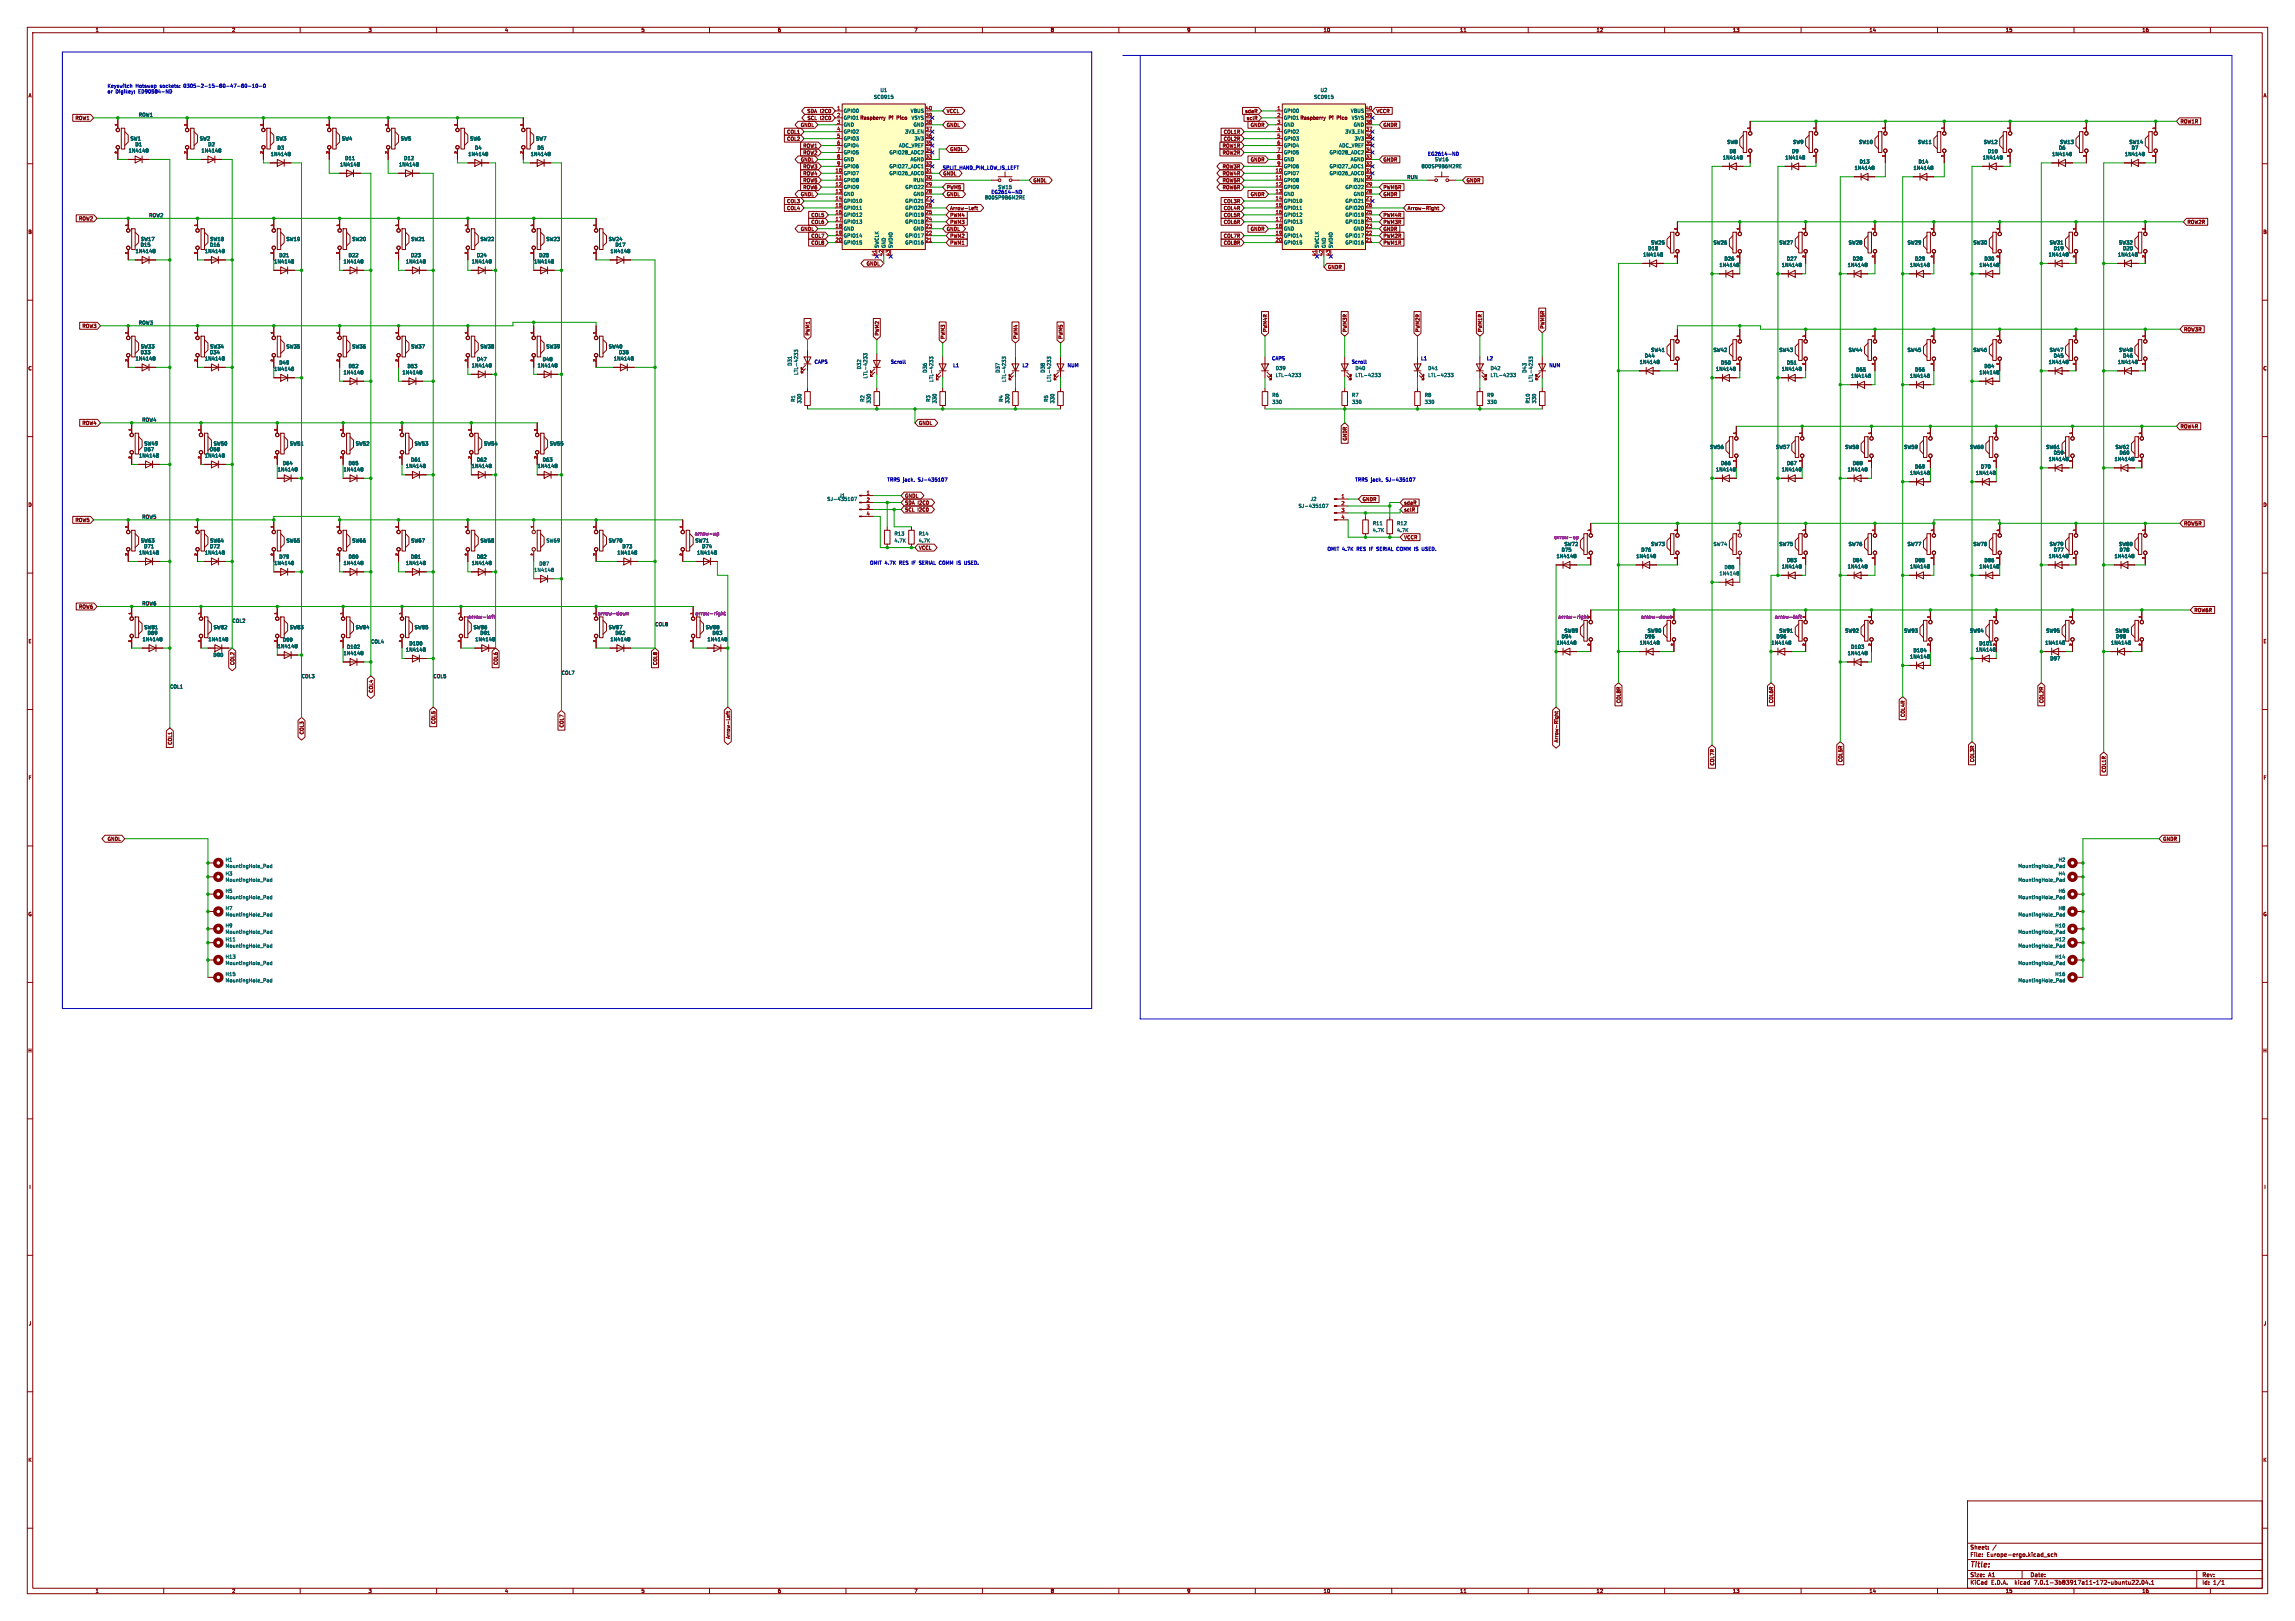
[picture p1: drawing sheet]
<svg xmlns="http://www.w3.org/2000/svg" width="841mm" height="594mm" viewBox="0 0 841 594" stroke-linecap="round" stroke-linejoin="round" font-family="sans-serif">
<defs><g id="words">
<text font-size="2.8" fill="#840000" x="722" y="574.8">Title:</text>
<g font-size="2.1" fill="#840000">
<text x="722" y="567.9">Sheet:</text>
<text x="722" y="570.6">File:</text>
<text x="728" y="570.6">Europe-ergo.kicad_sch</text>
<text x="722" y="580.8">KiCad</text>
<text x="722" y="578">Size:</text>
<text x="728.6" y="578">A1</text>
<text x="729.6" y="580.8">E.D.A.</text>
<text x="738.4" y="580.8">kicad</text>
<text x="744" y="578">Date:</text>
<text x="745.5" y="580.8">7.0.1-3b83917a11~172~ubuntu22.04.1</text>
<text x="807" y="578.2">Rev:</text>
<text x="807" y="580.8">Id:</text>
<text x="811" y="580.8">1/1</text>
</g>
<g font-size="1.8" fill="#840000">
<text x="35" y="11.8">1</text>
<text x="85" y="11.8">2</text>
<text x="135" y="11.8">3</text>
<text x="185" y="11.8">4</text>
<text x="235" y="11.8">5</text>
<text x="285" y="11.8">6</text>
<text x="335" y="11.8">7</text>
<text x="385" y="11.8">8</text>
<text x="435" y="11.8">9</text>
<text x="485" y="11.8">10</text>
<text x="535" y="11.8">11</text>
<text x="585" y="11.8">12</text>
<text x="635" y="11.8">13</text>
<text x="685" y="11.8">14</text>
<text x="735" y="11.8">15</text>
<text x="785" y="11.8">16</text>
<text x="10.4" y="35.8">A</text>
<text x="829.4" y="35.8">A</text>
<text x="295.7" y="41.6">SDA I2C0</text>
<text x="346.9" y="41.6">VCCL</text>
<text x="456.1" y="41.6">sdaR</text>
<text x="504.4" y="41.6">VCCR</text>
<text x="27.5" y="44.1">ROW1</text>
<text x="293.3" y="46.6">GNDL</text>
<text x="295.7" y="44.1">SCL I2C0</text>
<text x="325.6" y="44">Pi</text>
<text x="328.6" y="44">Pico</text>
<text x="346.9" y="46.6">GNDL</text>
<text x="456.7" y="44.1">sclR</text>
<text x="458.1" y="46.6">GNDR</text>
<text x="486.9" y="44">Pi</text>
<text x="489.9" y="44">Pico</text>
<text x="506.9" y="46.6">GNDR</text>
<text x="799" y="45.4">ROW1R</text>
<text x="288.2" y="51.7">COL2</text>
<text x="288.2" y="49.2">COL1</text>
<text x="448.3" y="49.2">COL1R</text>
<text x="448.3" y="51.7">COL2R</text>
<text x="293.3" y="59.3">GNDL</text>
<text x="294.2" y="54.3">ROW1</text>
<text x="294.2" y="56.8">ROW2</text>
<text x="348.1" y="55.5">GNDL</text>
<text x="447.8" y="54.3">ROW1R</text>
<text x="447.8" y="56.8">ROW2R</text>
<text x="458.1" y="59.3">GNDR</text>
<text x="506.9" y="59.3">GNDR</text>
<text x="294.2" y="61.9">ROW3</text>
<text x="294.2" y="64.4">ROW4</text>
<text x="345.6" y="64.4">GNDL</text>
<text x="447.8" y="64.4">ROW4R</text>
<text x="447.8" y="61.9">ROW3R</text>
<text x="294.2" y="67">ROW5</text>
<text x="294.2" y="69.5">ROW6</text>
<text x="346.9" y="69.5">PWM5</text>
<text x="378.6" y="67">GNDL</text>
<text x="447.8" y="67">ROW5R</text>
<text x="447.8" y="69.5">ROW6R</text>
<text x="506.9" y="69.5">PWM5R</text>
<text x="537.4" y="67">GNDR</text>
<text x="288.2" y="77.1">COL4</text>
<text x="288.2" y="74.6">COL3</text>
<text x="293.3" y="72">GNDL</text>
<text x="346.9" y="72">GNDL</text>
<text x="348.1" y="77.1">Arrow-Left</text>
<text x="448.3" y="77.1">COL4R</text>
<text x="448.3" y="74.6">COL3R</text>
<text x="458.1" y="72">GNDR</text>
<text x="506.9" y="72">GNDR</text>
<text x="515.8" y="77.1">Arrow-Right</text>
<text x="28.7" y="80.9">ROW2</text>
<text x="297.1" y="79.7">COL5</text>
<text x="297.1" y="82.2">COL6</text>
<text x="348.1" y="79.7">PWM4</text>
<text x="348.1" y="82.2">PWM3</text>
<text x="448.3" y="82.2">COL6R</text>
<text x="448.3" y="79.7">COL5R</text>
<text x="506.9" y="79.7">PWM4R</text>
<text x="506.9" y="82.2">PWM3R</text>
<text x="801.5" y="82.2">ROW2R</text>
<text x="10.3" y="85.8">B</text>
<text x="293.3" y="84.7">GNDL</text>
<text x="297.1" y="87.3">COL7</text>
<text x="297.1" y="89.8">COL8</text>
<text x="346.9" y="84.7">GNDL</text>
<text x="348.1" y="87.3">PWM2</text>
<text x="348.1" y="89.8">PWM1</text>
<text x="448.3" y="89.8">COL8R</text>
<text x="448.3" y="87.3">COL7R</text>
<text x="458.1" y="84.7">GNDR</text>
<text x="506.9" y="87.3">PWM2R</text>
<text x="506.9" y="89.8">PWM1R</text>
<text x="506.9" y="84.7">GNDR</text>
<text x="829.3" y="85.8">B</text>
<text x="317.4" y="97.4">GNDL</text>
<text x="486.6" y="98.7">GNDR</text>
<text x="30" y="120.3">ROW3</text>
<text x="296.8" y="123" transform="rotate(-90 296.8 123)">PWM1</text>
<text x="322.2" y="123" transform="rotate(-90 322.2 123)">PWM2</text>
<text x="346.4" y="124.3" transform="rotate(-90 346.4 124.3)">PWM3</text>
<text x="373" y="124.3" transform="rotate(-90 373 124.3)">PWM4</text>
<text x="389.5" y="124.3" transform="rotate(-90 389.5 124.3)">PWM5</text>
<text x="464.5" y="121.8" transform="rotate(-90 464.5 121.8)">PWM4R</text>
<text x="493.7" y="121.8" transform="rotate(-90 493.7 121.8)">PWM3R</text>
<text x="520.3" y="121.8" transform="rotate(-90 520.3 121.8)">PWM2R</text>
<text x="543.2" y="121.8" transform="rotate(-90 543.2 121.8)">PWM1R</text>
<text x="566.1" y="120.5" transform="rotate(-90 566.1 120.5)">PWM5R</text>
<text x="800.3" y="121.6">ROW3R</text>
<text x="10.3" y="135.8">C</text>
<text x="829.3" y="135.8">C</text>
<text x="30" y="155.9">ROW4</text>
<text x="336.7" y="155.9">GNDL</text>
<text x="493.7" y="161.6" transform="rotate(-90 493.7 161.6)">GNDR</text>
<text x="799" y="157.1">ROW4R</text>
<text x="10.3" y="185.8">D</text>
<text x="331.6" y="182.5">GNDL</text>
<text x="331.6" y="185.1">SDA I2C0</text>
<text x="499.3" y="183.8">GNDR</text>
<text x="514.5" y="185.1">sdaR</text>
<text x="829.3" y="185.8">D</text>
<text x="27.5" y="191.4">ROW5</text>
<text x="331.6" y="187.6">SCL I2C0</text>
<text x="514.5" y="187.6">sclR</text>
<text x="514.5" y="197.8">VCCR</text>
<text x="800.3" y="192.7">ROW5R</text>
<text x="336.7" y="201.6">VCCL</text>
<text x="28.7" y="223.2">ROW6</text>
<text x="804.1" y="224.4">ROW6R</text>
<text x="10.4" y="235.8">E</text>
<text x="829.3" y="235.8">E</text>
<text x="86" y="243.9" transform="rotate(-90 86 243.9)">COL2</text>
<text x="182.5" y="243.9" transform="rotate(-90 182.5 243.9)">COL6</text>
<text x="240.9" y="243.9" transform="rotate(-90 240.9 243.9)">COL8</text>
<text x="136.8" y="254" transform="rotate(-90 136.8 254)">COL4</text>
<text x="594" y="257.9" transform="rotate(-90 594 257.9)">COL8R</text>
<text x="649.9" y="257.9" transform="rotate(-90 649.9 257.9)">COL6R</text>
<text x="748.9" y="257.9" transform="rotate(-90 748.9 257.9)">COL2R</text>
<text x="698.1" y="262.9" transform="rotate(-90 698.1 262.9)">COL4R</text>
<text x="111.4" y="269.3" transform="rotate(-90 111.4 269.3)">COL3</text>
<text x="159.7" y="265.5" transform="rotate(-90 159.7 265.5)">COL5</text>
<text x="206.7" y="266.7" transform="rotate(-90 206.7 266.7)">COL7</text>
<text x="63.1" y="273.1" transform="rotate(-90 63.1 273.1)">COL1</text>
<text x="267.6" y="270.9" transform="rotate(-90 267.6 270.9)">Arrow-Left</text>
<text x="571.1" y="272.2" transform="rotate(-90 571.1 272.2)">Arrow-Right</text>
<text x="628.3" y="280.7" transform="rotate(-90 628.3 280.7)">COL7R</text>
<text x="675.3" y="279.4" transform="rotate(-90 675.3 279.4)">COL5R</text>
<text x="723.5" y="279.4" transform="rotate(-90 723.5 279.4)">COL3R</text>
<text x="10.4" y="285.8">F</text>
<text x="771.8" y="283.3" transform="rotate(-90 771.8 283.3)">COL1R</text>
<text x="829.4" y="285.8">F</text>
<text x="39.3" y="308.3">GNDL</text>
<text x="792.6" y="308.3">GNDR</text>
<text x="10.3" y="335.8">G</text>
<text x="829.3" y="335.8">G</text>
<text x="10.3" y="385.8">H</text>
<text x="829.3" y="385.8">H</text>
<text x="10.6" y="435.8">I</text>
<text x="829.6" y="435.8">I</text>
<text x="10.4" y="485.8">J</text>
<text x="829.4" y="485.8">J</text>
<text x="10.3" y="535.8">K</text>
<text x="829.3" y="535.8">K</text>
<text x="35" y="583.8">1</text>
<text x="85" y="583.8">2</text>
<text x="135" y="583.8">3</text>
<text x="185" y="583.8">4</text>
<text x="235" y="583.8">5</text>
<text x="285" y="583.8">6</text>
<text x="335" y="583.8">7</text>
<text x="385" y="583.8">8</text>
<text x="435" y="583.8">9</text>
<text x="485" y="583.8">10</text>
<text x="535" y="583.8">11</text>
<text x="585" y="583.8">12</text>
<text x="635" y="583.8">13</text>
<text x="685" y="583.8">14</text>
<text x="735" y="583.8">15</text>
<text x="785" y="583.8">16</text>
</g>
<g font-size="1.8" fill="#0000c2">
<text x="39.4" y="32.2">Keyswitch</text>
<text x="39.4" y="34.3">or</text>
<text x="42.4" y="34.3">Digikey:</text>
<text x="49.7" y="32.2">Hotswap</text>
<text x="50.8" y="34.3">ED90584-ND</text>
<text x="58.7" y="32.2">sockets:</text>
<text x="67.5" y="32.2">0305-2-15-80-47-80-10-0</text>
<text x="523.2" y="57.1">EG2614-ND</text>
<text x="345.4" y="62.2">SPLIT_HAND_PIN_LOW_IS_LEFT</text>
<text x="363.2" y="71.1">EG2614-ND</text>
<text x="365.7" y="69.4">SW15</text>
<text x="298.4" y="133.3">CAPS</text>
<text x="326.4" y="133.3">Scroll</text>
<text x="349.2" y="134.6">L1</text>
<text x="374.6" y="134.6">L2</text>
<text x="391.2" y="134.6">NUM</text>
<text x="466.1" y="132.1">CAPS</text>
<text x="495.3" y="133.3">Scroll</text>
<text x="520.7" y="132.1">L1</text>
<text x="544.8" y="132.1">L2</text>
<text x="567.7" y="134.6">NUM</text>
<text x="325.1" y="176.5">TRRS jack,</text>
<text x="336.5" y="176.5">SJ-435107</text>
<text x="496.6" y="176.5">TRRS jack,</text>
<text x="508" y="176.5">SJ-435107</text>
<text x="486.4" y="201.9">OMIT 4.7K</text>
<text x="497.2" y="201.9">RES IF SERIAL COMM IS</text>
<text x="521.7" y="201.9">USED.</text>
<text x="318.8" y="207">OMIT 4.7K</text>
<text x="329.6" y="207">RES IF SERIAL COMM IS</text>
<text x="354.1" y="207">USED.</text>
</g>
<g font-size="1.8" fill="#006464">
<text x="322.5" y="33.8">U1</text>
<text x="483.8" y="33.8">U2</text>
<text x="309.1" y="41.5">GPIO0</text>
<text x="320.1" y="36.4">SC0915</text>
<text x="333.6" y="41.5">VBUS</text>
<text x="470.4" y="41.5">GPIO0</text>
<text x="481.4" y="36.4">SC0915</text>
<text x="494.8" y="41.5">VBUS</text>
<text x="309.1" y="44">GPIO1 Raspberry</text>
<text x="309.1" y="46.5">GND</text>
<text x="333.9" y="44">VSYS</text>
<text x="334.6" y="46.5">GND</text>
<text x="470.4" y="44">GPIO1 Raspberry</text>
<text x="470.4" y="46.5">GND</text>
<text x="495.1" y="44">VSYS</text>
<text x="495.9" y="46.5">GND</text>
<text x="47.7" y="51.6">SW1</text>
<text x="49.5" y="53.7">D1</text>
<text x="73.1" y="51.6">SW2</text>
<text x="76.2" y="53.7">D2</text>
<text x="101" y="51.6">SW3</text>
<text x="125.2" y="51.6">SW4</text>
<text x="146.8" y="51.6">SW5</text>
<text x="172.2" y="51.6">SW6</text>
<text x="196.3" y="51.6">SW7</text>
<text x="309.1" y="49.1">GPIO2</text>
<text x="309.1" y="51.6">GPIO3</text>
<text x="331.5" y="49.1">3V3_EN</text>
<text x="334.9" y="51.6">3V3</text>
<text x="470.4" y="49.1">GPIO2</text>
<text x="470.4" y="51.6">GPIO3</text>
<text x="492.8" y="49.1">3V3_EN</text>
<text x="496.2" y="51.6">3V3</text>
<text x="632.8" y="52.9">SW8</text>
<text x="657" y="52.9">SW9</text>
<text x="681.1" y="52.9">SW10</text>
<text x="702.7" y="52.9">SW11</text>
<text x="726.9" y="52.9">SW12</text>
<text x="754.8" y="52.9">SW13</text>
<text x="780.2" y="52.9">SW14</text>
<text x="47" y="56">1N4148</text>
<text x="73.7" y="56">1N4148</text>
<text x="99.1" y="57.3">1N4148</text>
<text x="101.6" y="55">D3</text>
<text x="126.4" y="58.8">D11</text>
<text x="148" y="58.8">D12</text>
<text x="171.5" y="57.3">1N4148</text>
<text x="174" y="55">D4</text>
<text x="194.4" y="57.3">1N4148</text>
<text x="196.8" y="55">D5</text>
<text x="309.1" y="54.2">GPIO4</text>
<text x="309.1" y="56.7">GPIO5</text>
<text x="309.1" y="59.2">GND</text>
<text x="325.8" y="56.7">GPIO28_ADC2</text>
<text x="329.3" y="54.2">ADC_VREF</text>
<text x="333.5" y="59.2">AGND</text>
<text x="470.4" y="54.2">GPIO4</text>
<text x="470.4" y="56.7">GPIO5</text>
<text x="470.4" y="59.2">GND</text>
<text x="487" y="56.7">GPIO28_ADC2</text>
<text x="490.6" y="54.2">ADC_VREF</text>
<text x="494.8" y="59.2">AGND</text>
<text x="525.7" y="59.2">SW16</text>
<text x="631.2" y="58.6">1N4148</text>
<text x="633.7" y="56.3">D8</text>
<text x="654.1" y="58.6">1N4148</text>
<text x="656.6" y="56.3">D9</text>
<text x="726.5" y="58.6">1N4148</text>
<text x="728.3" y="56.3">D10</text>
<text x="751.9" y="57.3">1N4148</text>
<text x="754.3" y="55">D6</text>
<text x="778.6" y="57.3">1N4148</text>
<text x="781" y="55">D7</text>
<text x="124.5" y="61.1">1N4148</text>
<text x="146.1" y="61.1">1N4148</text>
<text x="309.1" y="64.3">GPIO7</text>
<text x="309.1" y="61.8">GPIO6</text>
<text x="325.8" y="64.3">GPIO26_ADC0</text>
<text x="325.8" y="61.8">GPIO27_ADC1</text>
<text x="470.4" y="64.3">GPIO7</text>
<text x="470.4" y="61.8">GPIO6</text>
<text x="487" y="64.3">GPIO26_ADC0</text>
<text x="487" y="61.8">GPIO27_ADC1</text>
<text x="520.8" y="61.8">800SP9B6M2RE</text>
<text x="679.5" y="62.4">1N4148</text>
<text x="681.4" y="60.1">D13</text>
<text x="701.1" y="62.4">1N4148</text>
<text x="702.9" y="60.1">D14</text>
<text x="309.1" y="66.9">GPIO8</text>
<text x="309.1" y="69.4">GPIO9</text>
<text x="309.1" y="71.9">GND</text>
<text x="331.6" y="69.4">GPIO22</text>
<text x="334.5" y="66.9">RUN</text>
<text x="334.6" y="71.9">GND</text>
<text x="470.4" y="66.9">GPIO8</text>
<text x="470.4" y="69.4">GPIO9</text>
<text x="470.4" y="71.9">GND</text>
<text x="492.9" y="69.4">GPIO22</text>
<text x="495.8" y="66.9">RUN</text>
<text x="495.9" y="71.9">GND</text>
<text x="309.1" y="74.5">GPIO10</text>
<text x="309.1" y="77">GPIO11</text>
<text x="331.6" y="77">GPIO20</text>
<text x="331.6" y="74.5">GPIO21</text>
<text x="360.8" y="73.2">800SP9B6M2RE</text>
<text x="470.4" y="74.5">GPIO10</text>
<text x="470.4" y="77">GPIO11</text>
<text x="492.9" y="77">GPIO20</text>
<text x="492.9" y="74.5">GPIO21</text>
<text x="309.1" y="79.6">GPIO12</text>
<text x="309.1" y="82.1">GPIO13</text>
<text x="331.6" y="82.1">GPIO18</text>
<text x="331.6" y="79.6">GPIO19</text>
<text x="470.4" y="79.6">GPIO12</text>
<text x="470.4" y="82.1">GPIO13</text>
<text x="492.9" y="82.1">GPIO18</text>
<text x="492.9" y="79.6">GPIO19</text>
<text x="51.5" y="88.5">SW17</text>
<text x="76.9" y="88.5">SW18</text>
<text x="104.9" y="88.5">SW19</text>
<text x="129" y="88.5">SW20</text>
<text x="150.6" y="88.5">SW21</text>
<text x="176" y="88.5">SW22</text>
<text x="200.1" y="88.5">SW23</text>
<text x="223" y="88.5">SW24</text>
<text x="309.1" y="84.6">GND</text>
<text x="309.1" y="87.2">GPIO14</text>
<text x="309.1" y="89.7">GPIO15</text>
<text x="331.6" y="89.7">GPIO16</text>
<text x="331.6" y="87.2">GPIO17</text>
<text x="334.6" y="84.6">GND</text>
<text x="470.4" y="84.6">GND</text>
<text x="470.4" y="87.2">GPIO14</text>
<text x="470.4" y="89.7">GPIO15</text>
<text x="492.9" y="89.7">GPIO16</text>
<text x="492.9" y="87.2">GPIO17</text>
<text x="495.9" y="84.6">GND</text>
<text x="604.9" y="89.7">SW25</text>
<text x="627.8" y="89.7">SW26</text>
<text x="651.9" y="89.7">SW27</text>
<text x="677.3" y="89.7">SW28</text>
<text x="698.9" y="89.7">SW29</text>
<text x="723.1" y="89.7">SW30</text>
<text x="751" y="89.7">SW31</text>
<text x="776.4" y="89.7">SW32</text>
<text x="49.6" y="92.9">1N4148</text>
<text x="51.4" y="90.6">D15</text>
<text x="75" y="92.9">1N4148</text>
<text x="76.8" y="90.6">D16</text>
<text x="102.2" y="94.4">D21</text>
<text x="127.6" y="94.4">D22</text>
<text x="150.5" y="94.4">D23</text>
<text x="174.6" y="94.4">D24</text>
<text x="197.5" y="94.4">D25</text>
<text x="223.6" y="92.9">1N4148</text>
<text x="225.4" y="90.6">D17</text>
<text x="322.1" y="90.9" transform="rotate(-90 322.1 90.9)">SWCLK</text>
<text x="324.7" y="90.9" transform="rotate(-90 324.7 90.9)">GND</text>
<text x="327.2" y="90.9" transform="rotate(-90 327.2 90.9)">SWDIO</text>
<text x="483.4" y="90.9" transform="rotate(-90 483.4 90.9)">SWCLK</text>
<text x="486" y="90.9" transform="rotate(-90 486 90.9)">GND</text>
<text x="488.5" y="90.9" transform="rotate(-90 488.5 90.9)">SWDIO</text>
<text x="602" y="94.1">1N4148</text>
<text x="603.9" y="91.8">D18</text>
<text x="631.8" y="95.6">D26</text>
<text x="654.7" y="95.6">D27</text>
<text x="678.8" y="95.6">D28</text>
<text x="701.7" y="95.6">D29</text>
<text x="727.1" y="95.6">D30</text>
<text x="750.6" y="94.1">1N4148</text>
<text x="752.5" y="91.8">D19</text>
<text x="776" y="94.1">1N4148</text>
<text x="777.9" y="91.8">D20</text>
<text x="100.4" y="96.7">1N4148</text>
<text x="125.8" y="96.7">1N4148</text>
<text x="148.6" y="96.7">1N4148</text>
<text x="172.8" y="96.7">1N4148</text>
<text x="195.6" y="96.7">1N4148</text>
<text x="630" y="98">1N4148</text>
<text x="652.8" y="98">1N4148</text>
<text x="677" y="98">1N4148</text>
<text x="699.8" y="98">1N4148</text>
<text x="725.2" y="98">1N4148</text>
<text x="51.4" y="129.9">D33</text>
<text x="51.5" y="127.8">SW33</text>
<text x="76.8" y="129.9">D34</text>
<text x="76.9" y="127.8">SW34</text>
<text x="104.9" y="127.8">SW35</text>
<text x="129" y="127.8">SW36</text>
<text x="150.6" y="127.8">SW37</text>
<text x="176" y="127.8">SW38</text>
<text x="200.1" y="127.8">SW39</text>
<text x="223" y="127.8">SW40</text>
<text x="226.7" y="129.9">D35</text>
<text x="602.6" y="131.2">D44</text>
<text x="604.9" y="129.1">SW41</text>
<text x="627.8" y="129.1">SW42</text>
<text x="651.9" y="129.1">SW43</text>
<text x="677.3" y="129.1">SW44</text>
<text x="698.9" y="129.1">SW45</text>
<text x="723.1" y="129.1">SW46</text>
<text x="751" y="129.1">SW47</text>
<text x="752.5" y="131.2">D45</text>
<text x="776.4" y="129.1">SW48</text>
<text x="777.9" y="131.2">D46</text>
<text x="49.6" y="132.2">1N4148</text>
<text x="75" y="132.2">1N4148</text>
<text x="100.4" y="136.1">1N4148</text>
<text x="102.2" y="133.7">D49</text>
<text x="125.8" y="137.3">1N4148</text>
<text x="127.6" y="135">D52</text>
<text x="147.4" y="137.3">1N4148</text>
<text x="149.2" y="135">D53</text>
<text x="172.8" y="134.8">1N4148</text>
<text x="174.6" y="132.5">D47</text>
<text x="196.9" y="134.8">1N4148</text>
<text x="198.8" y="132.5">D48</text>
<text x="224.8" y="132.2">1N4148</text>
<text x="290.3" y="134.2" transform="rotate(-90 290.3 134.2)">D31</text>
<text x="292.6" y="137.5" transform="rotate(-90 292.6 137.5)">LTL-4233</text>
<text x="315.7" y="135.4" transform="rotate(-90 315.7 135.4)">D32</text>
<text x="339.8" y="136.7" transform="rotate(-90 339.8 136.7)">D36</text>
<text x="366.5" y="136.7" transform="rotate(-90 366.5 136.7)">D37</text>
<text x="383" y="136.7" transform="rotate(-90 383 136.7)">D38</text>
<text x="467.4" y="135.8">D39</text>
<text x="496.6" y="135.8">D40</text>
<text x="523.2" y="135.8">D41</text>
<text x="546.1" y="135.8">D42</text>
<text x="559.5" y="136.7" transform="rotate(-90 559.5 136.7)">D43</text>
<text x="600.8" y="133.5">1N4148</text>
<text x="628.7" y="136.1">1N4148</text>
<text x="630.6" y="133.7">D50</text>
<text x="652.8" y="136.1">1N4148</text>
<text x="654.7" y="133.7">D51</text>
<text x="680.1" y="136.3">D55</text>
<text x="701.7" y="136.3">D56</text>
<text x="725.2" y="137.3">1N4148</text>
<text x="727.1" y="135">D54</text>
<text x="750.6" y="133.5">1N4148</text>
<text x="776" y="133.5">1N4148</text>
<text x="318" y="138.8" transform="rotate(-90 318 138.8)">LTL-4233</text>
<text x="342.1" y="140.1" transform="rotate(-90 342.1 140.1)">LTL-4233</text>
<text x="368.8" y="140.1" transform="rotate(-90 368.8 140.1)">LTL-4233</text>
<text x="385.3" y="140.1" transform="rotate(-90 385.3 140.1)">LTL-4233</text>
<text x="467.4" y="138.3">LTL-4233</text>
<text x="496.6" y="138.3">LTL-4233</text>
<text x="523.2" y="138.3">LTL-4233</text>
<text x="546.1" y="138.3">LTL-4233</text>
<text x="561.8" y="140.1" transform="rotate(-90 561.8 140.1)">LTL-4233</text>
<text x="678.2" y="138.6">1N4148</text>
<text x="699.8" y="138.6">1N4148</text>
<text x="291.5" y="147.4" transform="rotate(-90 291.5 147.4)">R1</text>
<text x="293.8" y="147.9" transform="rotate(-90 293.8 147.9)">330</text>
<text x="316.9" y="147.4" transform="rotate(-90 316.9 147.4)">R2</text>
<text x="319.2" y="147.9" transform="rotate(-90 319.2 147.9)">330</text>
<text x="341" y="147.4" transform="rotate(-90 341 147.4)">R3</text>
<text x="343.3" y="147.9" transform="rotate(-90 343.3 147.9)">330</text>
<text x="367.7" y="147.4" transform="rotate(-90 367.7 147.4)">R4</text>
<text x="370" y="147.9" transform="rotate(-90 370 147.9)">330</text>
<text x="384.2" y="147.4" transform="rotate(-90 384.2 147.4)">R5</text>
<text x="386.5" y="147.9" transform="rotate(-90 386.5 147.9)">330</text>
<text x="466.1" y="145.6">R6</text>
<text x="466.1" y="148.1">330</text>
<text x="495.3" y="145.6">R7</text>
<text x="495.3" y="148.1">330</text>
<text x="522" y="145.6">R8</text>
<text x="522" y="148.1">330</text>
<text x="544.8" y="145.6">R9</text>
<text x="544.8" y="148.1">330</text>
<text x="560.7" y="148" transform="rotate(-90 560.7 148)">R10</text>
<text x="563" y="147.9" transform="rotate(-90 563 147.9)">330</text>
<text x="50.9" y="167.8">1N4148</text>
<text x="52.7" y="165.5">D57</text>
<text x="52.8" y="163.4">SW49</text>
<text x="75" y="167.8">1N4148</text>
<text x="76.8" y="165.5">D58</text>
<text x="78.2" y="163.4">SW50</text>
<text x="106.1" y="163.4">SW51</text>
<text x="130.3" y="163.4">SW52</text>
<text x="151.8" y="163.4">SW53</text>
<text x="177.2" y="163.4">SW54</text>
<text x="201.4" y="163.4">SW55</text>
<text x="626.5" y="164.7">SW56</text>
<text x="650.7" y="164.7">SW57</text>
<text x="676.1" y="164.7">SW58</text>
<text x="697.7" y="164.7">SW59</text>
<text x="721.8" y="164.7">SW60</text>
<text x="749.7" y="164.7">SW61</text>
<text x="752.5" y="166.8">D59</text>
<text x="775.1" y="164.7">SW62</text>
<text x="776.6" y="166.8">D60</text>
<text x="101.7" y="172.9">1N4148</text>
<text x="103.5" y="170.6">D64</text>
<text x="125.8" y="172.9">1N4148</text>
<text x="127.6" y="170.6">D65</text>
<text x="148.6" y="171.6">1N4148</text>
<text x="150.5" y="169.3">D61</text>
<text x="172.8" y="171.6">1N4148</text>
<text x="174.6" y="169.3">D62</text>
<text x="196.9" y="171.6">1N4148</text>
<text x="198.8" y="169.3">D63</text>
<text x="628.7" y="172.9">1N4148</text>
<text x="630.6" y="170.6">D66</text>
<text x="652.8" y="172.9">1N4148</text>
<text x="654.7" y="170.6">D67</text>
<text x="677" y="172.9">1N4148</text>
<text x="678.8" y="170.6">D68</text>
<text x="701.7" y="171.8">D69</text>
<text x="725.8" y="171.8">D70</text>
<text x="750.6" y="169.1">1N4148</text>
<text x="774.8" y="169.1">1N4148</text>
<text x="699.8" y="174.2">1N4148</text>
<text x="724" y="174.2">1N4148</text>
<text x="303" y="183.7">SJ-435107</text>
<text x="307.5" y="182.4">J1</text>
<text x="480.2" y="183.7">J2</text>
<text x="475.8" y="186.2">SJ-435107</text>
<text x="327.7" y="196.4">R13</text>
<text x="336.6" y="196.4">R14</text>
<text x="502.9" y="192.6">R11</text>
<text x="502.9" y="195.1">4.7K</text>
<text x="511.8" y="192.6">R12</text>
<text x="511.8" y="195.1">4.7K</text>
<text x="50.9" y="203.4">1N4148</text>
<text x="51.5" y="198.9">SW63</text>
<text x="52.7" y="201.1">D71</text>
<text x="75" y="203.4">1N4148</text>
<text x="76.8" y="201.1">D72</text>
<text x="76.9" y="198.9">SW64</text>
<text x="104.9" y="198.9">SW65</text>
<text x="129" y="198.9">SW66</text>
<text x="150.6" y="198.9">SW67</text>
<text x="176" y="198.9">SW68</text>
<text x="200.1" y="198.9">SW69</text>
<text x="223" y="198.9">SW70</text>
<text x="226.1" y="203.4">1N4148</text>
<text x="228" y="201.1">D73</text>
<text x="254.7" y="198.9">SW71</text>
<text x="255.3" y="203.4">1N4148</text>
<text x="257.2" y="201.1">D74</text>
<text x="327.7" y="198.9">4.7K</text>
<text x="336.6" y="198.9">4.7K</text>
<text x="572.1" y="202.3">D75</text>
<text x="573.2" y="200.2">SW72</text>
<text x="601.3" y="202.3">D76</text>
<text x="604.9" y="200.2">SW73</text>
<text x="627.8" y="200.2">SW74</text>
<text x="651.9" y="200.2">SW75</text>
<text x="677.3" y="200.2">SW76</text>
<text x="698.9" y="200.2">SW77</text>
<text x="723.1" y="200.2">SW78</text>
<text x="751" y="200.2">SW79</text>
<text x="752.5" y="202.3">D77</text>
<text x="776.4" y="200.2">SW80</text>
<text x="776.6" y="202.3">D78</text>
<text x="100.4" y="207.2">1N4148</text>
<text x="102.2" y="204.9">D79</text>
<text x="125.8" y="207.2">1N4148</text>
<text x="127.6" y="204.9">D80</text>
<text x="148.6" y="207.2">1N4148</text>
<text x="150.5" y="204.9">D81</text>
<text x="172.8" y="207.2">1N4148</text>
<text x="174.6" y="204.9">D82</text>
<text x="195.6" y="209.7">1N4148</text>
<text x="197.5" y="207.4">D87</text>
<text x="570.3" y="204.6">1N4148</text>
<text x="599.5" y="204.6">1N4148</text>
<text x="631.8" y="208.7">D88</text>
<text x="652.8" y="208.4">1N4148</text>
<text x="654.7" y="206.1">D83</text>
<text x="677" y="208.4">1N4148</text>
<text x="678.8" y="206.1">D84</text>
<text x="699.8" y="208.4">1N4148</text>
<text x="701.7" y="206.1">D85</text>
<text x="725.2" y="208.4">1N4148</text>
<text x="727.1" y="206.1">D86</text>
<text x="750.6" y="204.6">1N4148</text>
<text x="774.8" y="204.6">1N4148</text>
<text x="630" y="211">1N4148</text>
<text x="52.8" y="230.7">SW81</text>
<text x="54" y="232.8">D89</text>
<text x="78.2" y="230.7">SW82</text>
<text x="106.1" y="230.7">SW83</text>
<text x="130.3" y="230.7">SW84</text>
<text x="151.8" y="230.7">SW85</text>
<text x="173.4" y="230.7">SW86</text>
<text x="175.9" y="232.8">D91</text>
<text x="223" y="230.7">SW87</text>
<text x="225.4" y="232.8">D92</text>
<text x="258.5" y="230.7">SW88</text>
<text x="261" y="232.8">D93</text>
<text x="573.2" y="232">SW89</text>
<text x="603.7" y="232">SW90</text>
<text x="651.9" y="232">SW91</text>
<text x="676.1" y="232">SW92</text>
<text x="697.7" y="232">SW93</text>
<text x="721.8" y="232">SW94</text>
<text x="749.7" y="232">SW95</text>
<text x="775.1" y="232">SW96</text>
<text x="52.1" y="235.1">1N4148</text>
<text x="76.3" y="235.1">1N4148</text>
<text x="101.7" y="237.7">1N4148</text>
<text x="103.5" y="235.3">D99</text>
<text x="127" y="237.9">D102</text>
<text x="148.6" y="238.9">1N4148</text>
<text x="149.9" y="236.6">D100</text>
<text x="174" y="235.1">1N4148</text>
<text x="223.6" y="235.1">1N4148</text>
<text x="259.1" y="235.1">1N4148</text>
<text x="570.3" y="236.4">1N4148</text>
<text x="572.1" y="234.1">D94</text>
<text x="600.8" y="236.4">1N4148</text>
<text x="602.6" y="234.1">D95</text>
<text x="649" y="236.4">1N4148</text>
<text x="650.9" y="234.1">D96</text>
<text x="678.2" y="237.9">D103</text>
<text x="701.1" y="239.2">D104</text>
<text x="724" y="238.9">1N4148</text>
<text x="725.2" y="236.6">D101</text>
<text x="749.4" y="236.4">1N4148</text>
<text x="773.5" y="236.4">1N4148</text>
<text x="775.3" y="234.1">D98</text>
<text x="78.1" y="240.9">D90</text>
<text x="125.8" y="240.2">1N4148</text>
<text x="677" y="240.2">1N4148</text>
<text x="699.8" y="241.5">1N4148</text>
<text x="751.2" y="242.1">D97</text>
<text x="82.6" y="315.9">H1</text>
<text x="754.2" y="315.9">H2</text>
<text x="82.6" y="318.2">MountingHole_Pad</text>
<text x="82.6" y="321">H3</text>
<text x="82.6" y="323.3">MountingHole_Pad</text>
<text x="739.5" y="318.2">MountingHole_Pad</text>
<text x="739.5" y="323.3">MountingHole_Pad</text>
<text x="754.2" y="321">H4</text>
<text x="82.6" y="327.3">H5</text>
<text x="82.6" y="329.6">MountingHole_Pad</text>
<text x="739.5" y="329.6">MountingHole_Pad</text>
<text x="754.2" y="327.3">H6</text>
<text x="82.6" y="333.7">H7</text>
<text x="82.6" y="336">MountingHole_Pad</text>
<text x="739.5" y="336">MountingHole_Pad</text>
<text x="754.2" y="333.7">H8</text>
<text x="82.6" y="340">H9</text>
<text x="753" y="340">H10</text>
<text x="82.6" y="342.3">MountingHole_Pad</text>
<text x="82.6" y="345.1">H11</text>
<text x="82.6" y="347.4">MountingHole_Pad</text>
<text x="739.5" y="347.4">MountingHole_Pad</text>
<text x="739.5" y="342.3">MountingHole_Pad</text>
<text x="753" y="345.1">H12</text>
<text x="82.6" y="351.4">H13</text>
<text x="82.6" y="353.8">MountingHole_Pad</text>
<text x="739.5" y="353.8">MountingHole_Pad</text>
<text x="753" y="351.4">H14</text>
<text x="82.6" y="357.8">H15</text>
<text x="753" y="357.8">H16</text>
<text x="82.6" y="360.1">MountingHole_Pad</text>
<text x="739.5" y="360.1">MountingHole_Pad</text>
</g>
<g font-size="1.8" fill="#a90000">
<text x="306.7" y="40.4">1</text>
<text x="339.1" y="40.4">40</text>
<text x="468" y="40.4">1</text>
<text x="500.4" y="40.4">40</text>
<text x="306.7" y="42.9">2</text>
<text x="306.7" y="45.5">3</text>
<text x="339.1" y="45.5">38</text>
<text x="339.1" y="42.9">39</text>
<text x="468" y="42.9">2</text>
<text x="468" y="45.5">3</text>
<text x="500.4" y="45.5">38</text>
<text x="500.4" y="42.9">39</text>
<text x="306.7" y="48">4</text>
<text x="306.7" y="50.5">5</text>
<text x="306.7" y="53.1">6</text>
<text x="339.1" y="53.1">35</text>
<text x="339.1" y="50.5">36</text>
<text x="339.1" y="48">37</text>
<text x="468" y="48">4</text>
<text x="468" y="50.5">5</text>
<text x="468" y="53.1">6</text>
<text x="500.4" y="53.1">35</text>
<text x="500.4" y="50.5">36</text>
<text x="500.4" y="48">37</text>
<text x="306.7" y="55.6">7</text>
<text x="306.7" y="58.2">8</text>
<text x="339.1" y="58.2">33</text>
<text x="339.1" y="55.6">34</text>
<text x="468" y="55.6">7</text>
<text x="468" y="58.2">8</text>
<text x="500.4" y="58.2">33</text>
<text x="500.4" y="55.6">34</text>
<text x="306.1" y="63.2">10</text>
<text x="306.1" y="65.8">11</text>
<text x="306.7" y="60.7">9</text>
<text x="339.1" y="65.8">30</text>
<text x="339.1" y="63.2">31</text>
<text x="339.1" y="60.7">32</text>
<text x="467.4" y="63.2">10</text>
<text x="467.4" y="65.8">11</text>
<text x="468" y="60.7">9</text>
<text x="500.4" y="65.8">30</text>
<text x="500.4" y="63.2">31</text>
<text x="500.4" y="60.7">32</text>
<text x="306.1" y="68.3">12</text>
<text x="306.1" y="70.9">13</text>
<text x="339.1" y="70.9">28</text>
<text x="339.1" y="68.3">29</text>
<text x="467.4" y="68.3">12</text>
<text x="467.4" y="70.9">13</text>
<text x="500.4" y="70.9">28</text>
<text x="500.4" y="68.3">29</text>
<text x="306.1" y="73.4">14</text>
<text x="306.1" y="75.9">15</text>
<text x="339.1" y="75.9">26</text>
<text x="339.1" y="73.4">27</text>
<text x="467.4" y="73.4">14</text>
<text x="467.4" y="75.9">15</text>
<text x="500.4" y="75.9">26</text>
<text x="500.4" y="73.4">27</text>
<text x="306.1" y="78.5">16</text>
<text x="306.1" y="81">17</text>
<text x="306.1" y="83.6">18</text>
<text x="339.1" y="83.6">23</text>
<text x="339.1" y="81">24</text>
<text x="339.1" y="78.5">25</text>
<text x="467.4" y="78.5">16</text>
<text x="467.4" y="81">17</text>
<text x="467.4" y="83.6">18</text>
<text x="500.4" y="83.6">23</text>
<text x="500.4" y="81">24</text>
<text x="500.4" y="78.5">25</text>
<text x="306.1" y="86.1">19</text>
<text x="306.1" y="88.6">20</text>
<text x="339.1" y="88.6">21</text>
<text x="339.1" y="86.1">22</text>
<text x="467.4" y="86.1">19</text>
<text x="467.4" y="88.6">20</text>
<text x="500.4" y="88.6">21</text>
<text x="500.4" y="86.1">22</text>
<text x="321.1" y="94" transform="rotate(-90 321.1 94)">41</text>
<text x="323.6" y="94" transform="rotate(-90 323.6 94)">42</text>
<text x="326.1" y="94" transform="rotate(-90 326.1 94)">43</text>
<text x="482.3" y="94" transform="rotate(-90 482.3 94)">41</text>
<text x="484.9" y="94" transform="rotate(-90 484.9 94)">42</text>
<text x="487.4" y="94" transform="rotate(-90 487.4 94)">43</text>
<text x="317.5" y="181.4">1</text>
<text x="317.5" y="183.9">2</text>
<text x="491.5" y="182.6">1</text>
<text x="491.5" y="185.2">2</text>
<text x="317.5" y="186.4">3</text>
<text x="317.5" y="189">4</text>
<text x="491.5" y="187.7">3</text>
<text x="491.5" y="190.2">4</text>
</g>
<g font-size="1.8" fill="#0f0f0f">
<text x="50.8" y="42.8">ROW1</text>
<text x="515.6" y="65.7">RUN</text>
<text x="54.6" y="79.7">ROW2</text>
<text x="50.8" y="119">ROW3</text>
<text x="52.1" y="154.6">ROW4</text>
<text x="52.1" y="190.1">ROW5</text>
<text x="52.1" y="221.9">ROW6</text>
<text x="85.1" y="228.2">COL2</text>
<text x="240" y="229.5">COL8</text>
<text x="135.9" y="235.9">COL4</text>
<text x="110.5" y="248.6">COL3</text>
<text x="158.7" y="248.6">COL5</text>
<text x="205.7" y="247.3">COL7</text>
<text x="62.2" y="252.4">COL1</text>
</g>
<g font-size="1.8" fill="#840084">
<text x="254.5" y="196.4">arrow-up</text>
<text x="569.4" y="197.7">arrow-up</text>
<text x="171.5" y="226.9">arrow-left</text>
<text x="219" y="225.6">arrow-down</text>
<text x="254.7" y="225.6">arrow-right</text>
<text x="570.9" y="226.9">arrow-right</text>
<text x="601.2" y="226.9">arrow-down</text>
<text x="650.3" y="226.9">arrow-left</text>
</g>
<g font-size=".9" fill="#a90000">
<text x="42.9" y="46.1" transform="rotate(-90 42.9 46.1)">1</text>
<text x="68.3" y="46.1" transform="rotate(-90 68.3 46.1)">1</text>
<text x="96.3" y="46.1" transform="rotate(-90 96.3 46.1)">1</text>
<text x="120.4" y="46.1" transform="rotate(-90 120.4 46.1)">1</text>
<text x="142" y="46.1" transform="rotate(-90 142 46.1)">1</text>
<text x="167.4" y="46.1" transform="rotate(-90 167.4 46.1)">1</text>
<text x="191.5" y="46.1" transform="rotate(-90 191.5 46.1)">1</text>
<text x="641.1" y="47.4" transform="rotate(-90 641.1 47.4)">1</text>
<text x="665.2" y="47.4" transform="rotate(-90 665.2 47.4)">1</text>
<text x="690.6" y="47.4" transform="rotate(-90 690.6 47.4)">1</text>
<text x="712.2" y="47.4" transform="rotate(-90 712.2 47.4)">1</text>
<text x="736.3" y="47.4" transform="rotate(-90 736.3 47.4)">1</text>
<text x="764.3" y="47.4" transform="rotate(-90 764.3 47.4)">1</text>
<text x="789.7" y="47.4" transform="rotate(-90 789.7 47.4)">1</text>
<text x="42.9" y="56.3" transform="rotate(-90 42.9 56.3)">2</text>
<text x="68.3" y="56.3" transform="rotate(-90 68.3 56.3)">2</text>
<text x="96.3" y="56.3" transform="rotate(-90 96.3 56.3)">2</text>
<text x="120.4" y="56.3" transform="rotate(-90 120.4 56.3)">2</text>
<text x="142" y="56.3" transform="rotate(-90 142 56.3)">2</text>
<text x="167.4" y="56.3" transform="rotate(-90 167.4 56.3)">2</text>
<text x="191.5" y="56.3" transform="rotate(-90 191.5 56.3)">2</text>
<text x="641.1" y="57.5" transform="rotate(-90 641.1 57.5)">2</text>
<text x="665.2" y="57.5" transform="rotate(-90 665.2 57.5)">2</text>
<text x="690.6" y="57.5" transform="rotate(-90 690.6 57.5)">2</text>
<text x="712.2" y="57.5" transform="rotate(-90 712.2 57.5)">2</text>
<text x="736.3" y="57.5" transform="rotate(-90 736.3 57.5)">2</text>
<text x="764.3" y="57.5" transform="rotate(-90 764.3 57.5)">2</text>
<text x="789.7" y="57.5" transform="rotate(-90 789.7 57.5)">2</text>
<text x="46.7" y="82.9" transform="rotate(-90 46.7 82.9)">1</text>
<text x="72.1" y="82.9" transform="rotate(-90 72.1 82.9)">1</text>
<text x="100.1" y="82.9" transform="rotate(-90 100.1 82.9)">1</text>
<text x="124.2" y="82.9" transform="rotate(-90 124.2 82.9)">1</text>
<text x="145.8" y="82.9" transform="rotate(-90 145.8 82.9)">1</text>
<text x="171.2" y="82.9" transform="rotate(-90 171.2 82.9)">1</text>
<text x="195.3" y="82.9" transform="rotate(-90 195.3 82.9)">1</text>
<text x="218.2" y="82.9" transform="rotate(-90 218.2 82.9)">1</text>
<text x="614.4" y="84.2" transform="rotate(-90 614.4 84.2)">1</text>
<text x="637.3" y="84.2" transform="rotate(-90 637.3 84.2)">1</text>
<text x="661.4" y="84.2" transform="rotate(-90 661.4 84.2)">1</text>
<text x="686.8" y="84.2" transform="rotate(-90 686.8 84.2)">1</text>
<text x="708.4" y="84.2" transform="rotate(-90 708.4 84.2)">1</text>
<text x="732.5" y="84.2" transform="rotate(-90 732.5 84.2)">1</text>
<text x="760.5" y="84.2" transform="rotate(-90 760.5 84.2)">1</text>
<text x="785.9" y="84.2" transform="rotate(-90 785.9 84.2)">1</text>
<text x="46.7" y="93.1" transform="rotate(-90 46.7 93.1)">2</text>
<text x="72.1" y="93.1" transform="rotate(-90 72.1 93.1)">2</text>
<text x="100.1" y="93.1" transform="rotate(-90 100.1 93.1)">2</text>
<text x="124.2" y="93.1" transform="rotate(-90 124.2 93.1)">2</text>
<text x="145.8" y="93.1" transform="rotate(-90 145.8 93.1)">2</text>
<text x="171.2" y="93.1" transform="rotate(-90 171.2 93.1)">2</text>
<text x="195.3" y="93.1" transform="rotate(-90 195.3 93.1)">2</text>
<text x="218.2" y="93.1" transform="rotate(-90 218.2 93.1)">2</text>
<text x="614.4" y="94.4" transform="rotate(-90 614.4 94.4)">2</text>
<text x="637.3" y="94.4" transform="rotate(-90 637.3 94.4)">2</text>
<text x="661.4" y="94.4" transform="rotate(-90 661.4 94.4)">2</text>
<text x="686.8" y="94.4" transform="rotate(-90 686.8 94.4)">2</text>
<text x="708.4" y="94.4" transform="rotate(-90 708.4 94.4)">2</text>
<text x="732.5" y="94.4" transform="rotate(-90 732.5 94.4)">2</text>
<text x="760.5" y="94.4" transform="rotate(-90 760.5 94.4)">2</text>
<text x="785.9" y="94.4" transform="rotate(-90 785.9 94.4)">2</text>
<text x="46.7" y="122.3" transform="rotate(-90 46.7 122.3)">1</text>
<text x="72.1" y="122.3" transform="rotate(-90 72.1 122.3)">1</text>
<text x="100.1" y="122.3" transform="rotate(-90 100.1 122.3)">1</text>
<text x="124.2" y="122.3" transform="rotate(-90 124.2 122.3)">1</text>
<text x="145.8" y="122.3" transform="rotate(-90 145.8 122.3)">1</text>
<text x="171.2" y="122.3" transform="rotate(-90 171.2 122.3)">1</text>
<text x="195.3" y="122.3" transform="rotate(-90 195.3 122.3)">1</text>
<text x="218.2" y="122.3" transform="rotate(-90 218.2 122.3)">1</text>
<text x="614.4" y="123.6" transform="rotate(-90 614.4 123.6)">1</text>
<text x="637.3" y="123.6" transform="rotate(-90 637.3 123.6)">1</text>
<text x="661.4" y="123.6" transform="rotate(-90 661.4 123.6)">1</text>
<text x="686.8" y="123.6" transform="rotate(-90 686.8 123.6)">1</text>
<text x="708.4" y="123.6" transform="rotate(-90 708.4 123.6)">1</text>
<text x="732.5" y="123.6" transform="rotate(-90 732.5 123.6)">1</text>
<text x="760.5" y="123.6" transform="rotate(-90 760.5 123.6)">1</text>
<text x="785.9" y="123.6" transform="rotate(-90 785.9 123.6)">1</text>
<text x="46.7" y="132.5" transform="rotate(-90 46.7 132.5)">2</text>
<text x="72.1" y="132.5" transform="rotate(-90 72.1 132.5)">2</text>
<text x="100.1" y="132.5" transform="rotate(-90 100.1 132.5)">2</text>
<text x="124.2" y="132.5" transform="rotate(-90 124.2 132.5)">2</text>
<text x="145.8" y="132.5" transform="rotate(-90 145.8 132.5)">2</text>
<text x="171.2" y="132.5" transform="rotate(-90 171.2 132.5)">2</text>
<text x="195.3" y="132.5" transform="rotate(-90 195.3 132.5)">2</text>
<text x="218.2" y="132.5" transform="rotate(-90 218.2 132.5)">2</text>
<text x="614.4" y="133.7" transform="rotate(-90 614.4 133.7)">2</text>
<text x="637.3" y="133.7" transform="rotate(-90 637.3 133.7)">2</text>
<text x="661.4" y="133.7" transform="rotate(-90 661.4 133.7)">2</text>
<text x="686.8" y="133.7" transform="rotate(-90 686.8 133.7)">2</text>
<text x="708.4" y="133.7" transform="rotate(-90 708.4 133.7)">2</text>
<text x="732.5" y="133.7" transform="rotate(-90 732.5 133.7)">2</text>
<text x="760.5" y="133.7" transform="rotate(-90 760.5 133.7)">2</text>
<text x="785.9" y="133.7" transform="rotate(-90 785.9 133.7)">2</text>
<text x="48" y="157.9" transform="rotate(-90 48 157.9)">1</text>
<text x="73.4" y="157.9" transform="rotate(-90 73.4 157.9)">1</text>
<text x="101.3" y="157.9" transform="rotate(-90 101.3 157.9)">1</text>
<text x="125.5" y="157.9" transform="rotate(-90 125.5 157.9)">1</text>
<text x="147.1" y="157.9" transform="rotate(-90 147.1 157.9)">1</text>
<text x="172.5" y="157.9" transform="rotate(-90 172.5 157.9)">1</text>
<text x="196.6" y="157.9" transform="rotate(-90 196.6 157.9)">1</text>
<text x="636" y="159.1" transform="rotate(-90 636 159.1)">1</text>
<text x="660.1" y="159.1" transform="rotate(-90 660.1 159.1)">1</text>
<text x="685.5" y="159.1" transform="rotate(-90 685.5 159.1)">1</text>
<text x="707.1" y="159.1" transform="rotate(-90 707.1 159.1)">1</text>
<text x="731.3" y="159.1" transform="rotate(-90 731.3 159.1)">1</text>
<text x="759.2" y="159.1" transform="rotate(-90 759.2 159.1)">1</text>
<text x="784.6" y="159.1" transform="rotate(-90 784.6 159.1)">1</text>
<text x="48" y="168" transform="rotate(-90 48 168)">2</text>
<text x="73.4" y="168" transform="rotate(-90 73.4 168)">2</text>
<text x="101.3" y="168" transform="rotate(-90 101.3 168)">2</text>
<text x="125.5" y="168" transform="rotate(-90 125.5 168)">2</text>
<text x="147.1" y="168" transform="rotate(-90 147.1 168)">2</text>
<text x="172.5" y="168" transform="rotate(-90 172.5 168)">2</text>
<text x="196.6" y="168" transform="rotate(-90 196.6 168)">2</text>
<text x="636" y="169.3" transform="rotate(-90 636 169.3)">2</text>
<text x="660.1" y="169.3" transform="rotate(-90 660.1 169.3)">2</text>
<text x="685.5" y="169.3" transform="rotate(-90 685.5 169.3)">2</text>
<text x="707.1" y="169.3" transform="rotate(-90 707.1 169.3)">2</text>
<text x="731.3" y="169.3" transform="rotate(-90 731.3 169.3)">2</text>
<text x="759.2" y="169.3" transform="rotate(-90 759.2 169.3)">2</text>
<text x="784.6" y="169.3" transform="rotate(-90 784.6 169.3)">2</text>
<text x="46.7" y="193.4" transform="rotate(-90 46.7 193.4)">1</text>
<text x="72.1" y="193.4" transform="rotate(-90 72.1 193.4)">1</text>
<text x="100.1" y="193.4" transform="rotate(-90 100.1 193.4)">1</text>
<text x="124.2" y="193.4" transform="rotate(-90 124.2 193.4)">1</text>
<text x="145.8" y="193.4" transform="rotate(-90 145.8 193.4)">1</text>
<text x="171.2" y="193.4" transform="rotate(-90 171.2 193.4)">1</text>
<text x="195.3" y="193.4" transform="rotate(-90 195.3 193.4)">1</text>
<text x="218.2" y="193.4" transform="rotate(-90 218.2 193.4)">1</text>
<text x="249.9" y="193.4" transform="rotate(-90 249.9 193.4)">1</text>
<text x="582.7" y="194.7" transform="rotate(-90 582.7 194.7)">1</text>
<text x="614.4" y="194.7" transform="rotate(-90 614.4 194.7)">1</text>
<text x="637.3" y="194.7" transform="rotate(-90 637.3 194.7)">1</text>
<text x="661.4" y="194.7" transform="rotate(-90 661.4 194.7)">1</text>
<text x="686.8" y="194.7" transform="rotate(-90 686.8 194.7)">1</text>
<text x="708.4" y="194.7" transform="rotate(-90 708.4 194.7)">1</text>
<text x="732.5" y="194.7" transform="rotate(-90 732.5 194.7)">1</text>
<text x="760.5" y="194.7" transform="rotate(-90 760.5 194.7)">1</text>
<text x="785.9" y="194.7" transform="rotate(-90 785.9 194.7)">1</text>
<text x="46.7" y="203.6" transform="rotate(-90 46.7 203.6)">2</text>
<text x="72.1" y="203.6" transform="rotate(-90 72.1 203.6)">2</text>
<text x="100.1" y="203.6" transform="rotate(-90 100.1 203.6)">2</text>
<text x="124.2" y="203.6" transform="rotate(-90 124.2 203.6)">2</text>
<text x="145.8" y="203.6" transform="rotate(-90 145.8 203.6)">2</text>
<text x="171.2" y="203.6" transform="rotate(-90 171.2 203.6)">2</text>
<text x="195.3" y="203.6" transform="rotate(-90 195.3 203.6)">2</text>
<text x="218.2" y="203.6" transform="rotate(-90 218.2 203.6)">2</text>
<text x="249.9" y="203.6" transform="rotate(-90 249.9 203.6)">2</text>
<text x="582.7" y="204.9" transform="rotate(-90 582.7 204.9)">2</text>
<text x="614.4" y="204.9" transform="rotate(-90 614.4 204.9)">2</text>
<text x="637.3" y="204.9" transform="rotate(-90 637.3 204.9)">2</text>
<text x="661.4" y="204.9" transform="rotate(-90 661.4 204.9)">2</text>
<text x="686.8" y="204.9" transform="rotate(-90 686.8 204.9)">2</text>
<text x="708.4" y="204.9" transform="rotate(-90 708.4 204.9)">2</text>
<text x="732.5" y="204.9" transform="rotate(-90 732.5 204.9)">2</text>
<text x="760.5" y="204.9" transform="rotate(-90 760.5 204.9)">2</text>
<text x="785.9" y="204.9" transform="rotate(-90 785.9 204.9)">2</text>
<text x="48" y="225.2" transform="rotate(-90 48 225.2)">1</text>
<text x="73.4" y="225.2" transform="rotate(-90 73.4 225.2)">1</text>
<text x="101.3" y="225.2" transform="rotate(-90 101.3 225.2)">1</text>
<text x="125.5" y="225.2" transform="rotate(-90 125.5 225.2)">1</text>
<text x="147.1" y="225.2" transform="rotate(-90 147.1 225.2)">1</text>
<text x="168.7" y="225.2" transform="rotate(-90 168.7 225.2)">1</text>
<text x="218.2" y="225.2" transform="rotate(-90 218.2 225.2)">1</text>
<text x="253.7" y="225.2" transform="rotate(-90 253.7 225.2)">1</text>
<text x="582.7" y="226.5" transform="rotate(-90 582.7 226.5)">1</text>
<text x="613.2" y="226.5" transform="rotate(-90 613.2 226.5)">1</text>
<text x="661.4" y="226.5" transform="rotate(-90 661.4 226.5)">1</text>
<text x="685.5" y="226.5" transform="rotate(-90 685.5 226.5)">1</text>
<text x="707.1" y="226.5" transform="rotate(-90 707.1 226.5)">1</text>
<text x="731.3" y="226.5" transform="rotate(-90 731.3 226.5)">1</text>
<text x="759.2" y="226.5" transform="rotate(-90 759.2 226.5)">1</text>
<text x="784.6" y="226.5" transform="rotate(-90 784.6 226.5)">1</text>
<text x="48" y="235.3" transform="rotate(-90 48 235.3)">2</text>
<text x="73.4" y="235.3" transform="rotate(-90 73.4 235.3)">2</text>
<text x="101.3" y="235.3" transform="rotate(-90 101.3 235.3)">2</text>
<text x="125.5" y="235.3" transform="rotate(-90 125.5 235.3)">2</text>
<text x="147.1" y="235.3" transform="rotate(-90 147.1 235.3)">2</text>
<text x="168.7" y="235.3" transform="rotate(-90 168.7 235.3)">2</text>
<text x="218.2" y="235.3" transform="rotate(-90 218.2 235.3)">2</text>
<text x="253.7" y="235.3" transform="rotate(-90 253.7 235.3)">2</text>
<text x="582.7" y="236.6" transform="rotate(-90 582.7 236.6)">2</text>
<text x="613.2" y="236.6" transform="rotate(-90 613.2 236.6)">2</text>
<text x="661.4" y="236.6" transform="rotate(-90 661.4 236.6)">2</text>
<text x="685.5" y="236.6" transform="rotate(-90 685.5 236.6)">2</text>
<text x="707.1" y="236.6" transform="rotate(-90 707.1 236.6)">2</text>
<text x="731.3" y="236.6" transform="rotate(-90 731.3 236.6)">2</text>
<text x="759.2" y="236.6" transform="rotate(-90 759.2 236.6)">2</text>
<text x="784.6" y="236.6" transform="rotate(-90 784.6 236.6)">2</text>
</g>
</g></defs>
<g fill="none" stroke="#840000" stroke-width=".37">
<path d="M10 10h821v574h-821zM12 12h817v570h-817zM60 10v2M110 10v2M160 10v2M210 10v2M260 10v2M310 10v2M360 10v2M410 10v2M460 10v2M510 10v2"/>
<path d="M560 10v2M610 10v2M660 10v2M710 10v2M760 10v2M810 10v2M294.9 39.4h10.1l1.1 1.2-1.1 1.3h-10.1l-1.1-1.3zM308.6 38.1h30.5v53.3h-30.5zM346.6 39.4h5.9l1.1 1.2-1.1 1.3h-5.9l-1.2-1.3zM455.3 39.4h5.9l1.1 1.2-1.1 1.3h-5.9zM469.9 38.1h30.5v53.3h-30.5zM504 39.4h6.2v2.5h-6.2l-1.1-1.3z"/>
<path d="M10 60h2M26.7 41.9h6.5l1.1 1.3-1.1 1.2h-6.5zM43.2 43.2v3.8M43.2 54.6v3.8M44.4 47h1.3v7.6h-1.3zM45.7 48.3l1.3 1.2v2.6l-1.3 1.2M47 58.4h7.6M49.5 57.1l2.6 1.3-2.6 1.3zM52.1 57.1v2.6M68.6 43.2v3.8M68.6 54.6v3.8M69.8 47h1.3v7.6h-1.3z"/>
<path d="M71.1 48.3l1.3 1.2v2.6l-1.3 1.2M73.7 58.4h7.6M76.2 57.1l2.5 1.3-2.5 1.3zM78.7 57.1v2.6M96.5 43.2v3.8M96.5 54.6v3.8M97.8 47h1.3v7.6h-1.3zM99.1 48.3l1.2 1.2v2.6l-1.2 1.2M99.1 59.7h7.6M101.6 58.4l2.5 1.3-2.5 1.3zM104.1 58.4v2.6M120.6 43.2v3.8"/>
<path d="M120.6 54.6v3.8M121.9 47h1.3v7.6h-1.3zM123.2 48.3l1.3 1.2v2.6l-1.3 1.2M142.2 43.2v3.8M142.2 54.6v3.8M143.5 47h1.3v7.6h-1.3zM144.8 48.3l1.2 1.2v2.6l-1.2 1.2M167.6 43.2v3.8M167.6 54.6v3.8M168.9 47h1.3v7.6h-1.3zM170.2 48.3l1.2 1.2v2.6l-1.2 1.2M171.4 59.7h7.7"/>
<path d="M174 58.4l2.5 1.3-2.5 1.3zM176.5 58.4v2.6M191.8 43.2v3.8M191.8 54.6v3.8M193 47h1.3v7.6h-1.3zM194.3 48.3l1.3 1.2v2.6l-1.3 1.2M194.3 59.7h7.6M196.8 58.4l2.6 1.3-2.6 1.3zM199.4 58.4v2.6M287.4 49.5h6.1l1.1 1.3-1.1 1.3h-6.1zM287.4 47h6.1l1.1 1.3-1.1 1.2h-6.1zM292.5 44.4h6.1l1.1 1.3-1.1 1.3h-6.1l-1.2-1.3z"/>
<path d="M292.5 57.1h6.1l1.1 1.3-1.1 1.3h-6.1l-1.2-1.3zM293.4 52.1h6.5l1.1 1.2-1.1 1.3h-6.5zM293.4 54.6h6.5l1.1 1.3-1.1 1.2h-6.5zM293.4 59.7h6.5l1.1 1.3-1.1 1.2h-6.5zM294.9 41.9h10.1l1.1 1.3-1.1 1.2h-10.1l-1.1-1.2zM306.1 40.6h2.5M306.1 43.2h2.5M306.1 45.7h2.5M306.1 58.4h2.5M306.1 55.9h2.5M306.1 53.3h2.5M306.1 50.8h2.5"/>
<path d="M306.1 48.3h2.5M323.8 42.9l.3 .9M324.1 43.8l-.3 .4M324.4 42.9l-.3 .9M339.1 40.6h2.5M339.1 43.2h2.5M339.1 45.7h2.5M339.1 58.4h2.5M339.1 55.9h2.5M339.1 53.3h2.5M339.1 50.8h2.5M339.1 48.3h2.5"/>
<path d="M346.6 44.4h6.1l1.1 1.3-1.1 1.3h-6.1l-1.2-1.3zM347.8 53.3h6.2l1.1 1.3-1.1 1.3h-6.2l-1.1-1.3zM447 59.7h7.8l1.1 1.3-1.1 1.2h-7.8l-1.1-1.2zM447 52.1h7.8l1.1 1.2-1.1 1.3h-7.8zM447 54.6h7.8l1.1 1.3-1.1 1.2h-7.8zM447.5 47h7.3l1.1 1.3-1.1 1.2h-7.3zM447.5 49.5h7.3l1.1 1.3-1.1 1.3h-7.3zM455.9 41.9h5.3l1.1 1.3-1.1 1.2h-5.3zM457.3 44.4h6.4l1.1 1.3-1.1 1.3h-6.4zM457.3 57.1h6.4l1.1 1.3-1.1 1.3h-6.4zM467.4 40.6h2.5M467.4 43.2h2.5"/>
<path d="M467.4 45.7h2.5M467.4 58.4h2.5M467.4 55.9h2.5M467.4 53.3h2.5M467.4 50.8h2.5M467.4 48.3h2.5M485.1 42.9l.3 .9M485.4 43.8l-.3 .4M485.7 42.9l-.3 .9M500.4 40.6h2.5M500.4 43.2h2.5M500.4 45.7h2.5"/>
<path d="M500.4 58.4h2.5M500.4 55.9h2.5M500.4 53.3h2.5M500.4 50.8h2.5M500.4 48.3h2.5M506.6 44.4h6.4v2.6h-6.4l-1.1-1.3zM506.6 57.1h6.4v2.6h-6.4l-1.1-1.3zM633.7 59.7v2.5M638.8 49.5l-1.3 1.3v2.5l1.3 1.3M638.8 48.3h1.3v7.6h-1.3zM641.3 44.4v3.9M641.3 55.9v3.8"/>
<path d="M656.6 59.7v2.5M662.9 49.5l-1.2 1.3v2.5l1.2 1.3M662.9 48.3h1.3v7.6h-1.3zM665.5 44.4v3.9M665.5 55.9v3.8M688.3 49.5l-1.2 1.3v2.5l1.2 1.3M688.3 48.3h1.3v7.6h-1.3zM690.9 44.4v3.9M690.9 55.9v3.8M709.9 49.5l-1.2 1.3v2.5l1.2 1.3M709.9 48.3h1.3v7.6h-1.3zM712.5 44.4v3.9"/>
<path d="M712.5 55.9v3.8M729 59.7v2.5M734.1 49.5l-1.3 1.3v2.5l1.3 1.3M734.1 48.3h1.2v7.6h-1.2zM736.6 44.4v3.9M736.6 55.9v3.8M751.8 59.7h7.7M754.4 59.7l2.5-1.3v2.6zM754.4 58.4v2.6M762 49.5l-1.3 1.3v2.5l1.3 1.3M762 48.3h1.3v7.6h-1.3zM764.5 44.4v3.9"/>
<path d="M764.5 55.9v3.8M778.5 59.7h7.6M781 59.7l2.6-1.3v2.6zM781 58.4v2.6M787.4 49.5l-1.3 1.3v2.5l1.3 1.3M787.4 48.3h1.3v7.6h-1.3zM789.9 44.4v3.9M789.9 55.9v3.8M798.7 43.2h7.8v2.5h-7.8l-1.1-1.3zM829 60h2M27.9 78.7h6.5l1.2 1.3-1.2 1.3h-6.5zM124.5 63.5h7.6"/>
<path d="M127 62.2l2.5 1.3-2.5 1.3zM129.5 62.2v2.6M146 63.5h7.7M148.6 62.2l2.5 1.3-2.5 1.3zM151.1 62.2v2.6M287.4 74.9h6.1l1.1 1.3-1.1 1.3h-6.1zM287.4 72.4h6.1l1.1 1.3-1.1 1.2h-6.1zM292.5 69.8h6.1l1.1 1.3-1.1 1.3h-6.1l-1.2-1.3zM293.4 64.8h6.5l1.1 1.2-1.1 1.3h-6.5zM293.4 67.3h6.5l1.1 1.3-1.1 1.2h-6.5zM293.4 62.2h6.5l1.1 1.3-1.1 1.3h-6.5zM296.3 77.5h6.1l1.1 1.2-1.1 1.3h-6.1z"/>
<path d="M306.1 61h2.5M306.1 66h2.5M306.1 63.5h2.5M306.1 68.6h2.5M306.1 71.1h2.5M306.1 73.7h2.5M306.1 76.2h2.5M306.1 78.7h2.5M339.1 61h2.5M339.1 66h2.5M339.1 63.5h2.5M339.1 68.6h2.5"/>
<path d="M339.1 71.1h2.5M339.1 73.7h2.5M339.1 76.2h2.5M339.1 78.7h2.5M345.3 62.2h6.1l1.1 1.3-1.1 1.3h-6.1l-1.1-1.3zM346.6 69.8h6.1l1.1 1.3-1.1 1.3h-6.1l-1.2-1.3zM346.6 67.3h6.6v2.5h-6.6l-1.2-1.2zM347.8 77.5h6.7v2.5h-6.7l-1.1-1.3zM347.8 74.9h11.6l1.1 1.3-1.1 1.3h-11.6l-1.1-1.3zM357.1 76h.5M357.6 75.6l-.3 .2v1.1M357.8 76h.5"/>
<path d="M358 75.6v1.1l.3 .2M363.2 66h2.6M365.8 64.8h5M368.3 63v1.8M370.8 66h2.6M378.3 64.8h6.2l1.1 1.2-1.1 1.3h-6.2l-1.1-1.3zM447 64.8h7.8l1.1 1.2-1.1 1.3h-7.8l-1.1-1.3zM447 67.3h7.8l1.1 1.3-1.1 1.2h-7.8l-1.1-1.2zM447 62.2h7.8l1.1 1.3-1.1 1.3h-7.8l-1.1-1.3zM447.5 77.5h7.3l1.1 1.2-1.1 1.3h-7.3zM447.5 74.9h7.3l1.1 1.3-1.1 1.3h-7.3zM447.5 72.4h7.3l1.1 1.3-1.1 1.2h-7.3z"/>
<path d="M457.3 69.8h6.4l1.1 1.3-1.1 1.3h-6.4zM467.4 61h2.5M467.4 66h2.5M467.4 63.5h2.5M467.4 68.6h2.5M467.4 71.1h2.5M467.4 73.7h2.5M467.4 76.2h2.5M467.4 78.7h2.5M500.4 61h2.5M500.4 66h2.5M500.4 63.5h2.5"/>
<path d="M500.4 68.6h2.5M500.4 71.1h2.5M500.4 73.7h2.5M500.4 76.2h2.5M500.4 78.7h2.5M506.6 77.5h7.9v2.5h-7.9l-1.1-1.3zM506.6 67.3h7.9v2.5h-7.9l-1.1-1.2zM506.6 69.8h6.4v2.6h-6.4l-1.1-1.3zM515.5 74.9h12.8l1.1 1.3-1.1 1.3h-12.8l-1.2-1.3zM523.2 66h2.6M525.8 64.8h5.1M525.8 75.6v1.3"/>
<path d="M525.9 76.1h.4l.1 .8M525.9 76.1l-.1 .1M526.8 76h.5M527 75.6v1.1l.3 .2M528.3 63v1.8M530.9 66h2.5M537.1 64.8h6.3v2.5h-6.3l-1.2-1.3zM631.2 61h7.6M633.7 61l2.6-1.3v2.5zM654 61h7.7M656.6 61l2.5-1.3v2.5zM679.4 64.8h7.7"/>
<path d="M682 64.8l2.5-1.3v2.5zM682 63.5v2.5M701 64.8h7.7M703.6 64.8l2.5-1.3v2.5zM703.6 63.5v2.5M726.4 61h7.7M729 61l2.5-1.3v2.5zM47 80v3.8M47 91.4v3.8M48.3 83.8h1.2v7.6h-1.2zM49.5 85.1l1.3 1.3v2.5l-1.3 1.3M49.5 95.2h7.6"/>
<path d="M52.1 94l2.5 1.2-2.5 1.3zM54.6 94v2.5M72.4 80v3.8M72.4 91.4v3.8M73.7 83.8h1.2v7.6h-1.2zM74.9 85.1l1.3 1.3v2.5l-1.3 1.3M74.9 95.2h7.6M77.5 94l2.5 1.2-2.5 1.3zM80 94v2.5M100.3 80v3.8M100.3 91.4v3.8M100.3 99.1h7.6"/>
<path d="M101.6 83.8h1.3v7.6h-1.3zM102.9 97.8l2.5 1.3-2.5 1.2zM102.9 85.1l1.2 1.3v2.5l-1.2 1.3M105.4 97.8v2.5M124.5 80v3.8M124.5 91.4v3.8M125.7 83.8h1.3v7.6h-1.3zM125.7 99.1h7.6M127 85.1l1.3 1.3v2.5l-1.3 1.3M128.3 97.8l2.5 1.3-2.5 1.2zM130.8 97.8v2.5M146 80v3.8"/>
<path d="M146 91.4v3.8M147.3 83.8h1.3v7.6h-1.3zM148.6 85.1l1.3 1.3v2.5l-1.3 1.3M148.6 99.1h7.6M151.1 97.8l2.6 1.3-2.6 1.2zM153.7 97.8v2.5M171.4 80v3.8M171.4 91.4v3.8M172.7 83.8h1.3v7.6h-1.3zM172.7 99.1h7.6M174 85.1l1.3 1.3v2.5l-1.3 1.3M175.3 97.8l2.5 1.3-2.5 1.2z"/>
<path d="M177.8 97.8v2.5M195.6 80v3.8M195.6 91.4v3.8M195.6 99.1h7.6M196.8 83.8h1.3v7.6h-1.3zM198.1 85.1l1.3 1.3v2.5l-1.3 1.3M198.1 97.8l2.6 1.3-2.6 1.2zM200.7 97.8v2.5M218.4 80v3.8M218.4 91.4v3.8M219.7 83.8h1.3v7.6h-1.3zM221 85.1l1.2 1.3v2.5l-1.2 1.3"/>
<path d="M223.5 95.2h7.6M226.1 94l2.5 1.2-2.5 1.3zM228.6 94v2.5M292.5 82.5h6.1l1.1 1.3-1.1 1.3h-6.1l-1.2-1.3zM296.3 85.1h6.1l1.1 1.3-1.1 1.2h-6.1zM296.3 87.6h6.1l1.1 1.3-1.1 1.3h-6.1zM296.3 80h6.1l1.1 1.3-1.1 1.2h-6.1zM306.1 81.3h2.5M306.1 83.8h2.5M306.1 86.4h2.5M306.1 88.9h2.5M316.6 95.2h6.1l1.1 1.3-1.1 1.3h-6.1l-1.1-1.3z"/>
<path d="M321.3 91.4v2.6M323.8 91.4v2.6M326.4 91.4v2.6M339.1 81.3h2.5M339.1 83.8h2.5M339.1 86.4h2.5M339.1 88.9h2.5M346.6 82.5h6.1l1.1 1.3-1.1 1.3h-6.1l-1.2-1.3zM347.8 85.1h6.7v2.5h-6.7l-1.1-1.2zM347.8 87.6h6.7v2.6h-6.7l-1.1-1.3zM347.8 80h6.7v2.5h-6.7l-1.1-1.2zM447.5 87.6h7.3l1.1 1.3-1.1 1.3h-7.3z"/>
<path d="M447.5 85.1h7.3l1.1 1.3-1.1 1.2h-7.3zM447.5 80h7.3l1.1 1.3-1.1 1.2h-7.3zM457.3 82.5h6.4l1.1 1.3-1.1 1.3h-6.4zM467.4 81.3h2.5M467.4 83.8h2.5M467.4 86.4h2.5M467.4 88.9h2.5M482.6 91.4v2.6M485.1 91.4v2.6M486.3 96.5h6.3v2.6h-6.3l-1.2-1.3zM487.7 91.4v2.6M500.4 81.3h2.5"/>
<path d="M500.4 83.8h2.5M500.4 86.4h2.5M500.4 88.9h2.5M506.6 85.1h7.9v2.5h-7.9l-1.1-1.2zM506.6 80h7.9v2.5h-7.9l-1.1-1.2zM506.6 87.6h7.9v2.6h-7.9l-1.1-1.3zM506.6 82.5h6.4v2.6h-6.4l-1.1-1.3zM602 96.5h7.6M604.5 96.5l2.6-1.3v2.6zM604.5 95.2v2.6M612.1 86.4l-1.2 1.2v2.6l1.2 1.2M612.1 85.1h1.3v7.6h-1.3z"/>
<path d="M614.7 81.3v3.8M614.7 92.7v3.8M632.5 99.1v2.5M635 86.4l-1.3 1.2v2.6l1.3 1.2M635 85.1h1.3v7.6h-1.3zM637.5 81.3v3.8M637.5 92.7v3.8M655.3 99.1v2.5M659.1 86.4l-1.2 1.2v2.6l1.2 1.2M659.1 85.1h1.3v7.6h-1.3zM661.7 81.3v3.8M661.7 92.7v3.8"/>
<path d="M679.4 99.1v2.5M684.5 86.4l-1.2 1.2v2.6l1.2 1.2M684.5 85.1h1.3v7.6h-1.3zM687.1 81.3v3.8M687.1 92.7v3.8M702.3 99.1v2.5M706.1 86.4l-1.3 1.2v2.6l1.3 1.2M706.1 85.1h1.3v7.6h-1.3zM708.7 81.3v3.8M708.7 92.7v3.8M727.7 99.1v2.5M730.2 86.4l-1.2 1.2v2.6l1.2 1.2"/>
<path d="M730.2 85.1h1.3v7.6h-1.3zM732.8 81.3v3.8M732.8 92.7v3.8M750.6 96.5h7.6M753.1 96.5l2.5-1.3v2.6zM753.1 95.2v2.6M758.2 86.4l-1.3 1.2v2.6l1.3 1.2M758.2 85.1h1.3v7.6h-1.3zM760.7 81.3v3.8M760.7 92.7v3.8M776 96.5h7.6M778.5 96.5l2.5-1.3v2.6z"/>
<path d="M778.5 95.2v2.6M783.6 86.4l-1.3 1.2v2.6l1.3 1.2M783.6 85.1h1.3v7.6h-1.3zM786.1 81.3v3.8M786.1 92.7v3.8M801.2 80h7.8v2.5h-7.8l-1.1-1.2zM10 110h2M29.2 118.1h6.5l1.1 1.3-1.1 1.2h-6.5zM47 119.4v3.8M72.4 119.4v3.8M100.3 119.4v3.8M124.5 119.4v3.8"/>
<path d="M146 119.4v3.8M171.4 119.4v3.8M195.6 119.4v3.8M218.4 119.4v3.8M294.6 116.7h2.6v6.6l-1.3 1.2-1.3-1.2zM320 116.7h2.6v6.6l-1.3 1.2-1.3-1.2zM344.2 118h2.5v6.6l-1.3 1.1-1.2-1.1zM370.8 118h2.6v6.6l-1.3 1.1-1.3-1.1zM387.3 118h2.6v6.6l-1.3 1.1-1.3-1.1zM462.3 114.2h2.5v7.9l-1.3 1.1-1.2-1.1zM491.5 114.2h2.5v7.9l-1.2 1.1-1.3-1.1zM518.2 114.2h2.5v7.9l-1.3 1.1-1.2-1.1z"/>
<path d="M541 114.2h2.6v7.9l-1.3 1.1-1.3-1.1zM563.9 112.9h2.5v7.9l-1.3 1.1-1.2-1.1zM629.9 100.3h7.6M632.5 100.3l2.5-1.2v2.5zM652.8 100.3h7.6M655.3 100.3l2.6-1.2v2.5zM676.9 100.3h7.6M679.4 100.3l2.6-1.2v2.5zM699.8 100.3h7.6M702.3 100.3l2.5-1.2v2.5zM725.2 100.3h7.6M727.7 100.3l2.5-1.2v2.5z"/>
<path d="M799.9 119.4h7.8v2.5h-7.8l-1.1-1.3zM829 110h2M47 130.8v3.8M48.3 123.2h1.2v7.6h-1.2zM49.5 124.5l1.3 1.2v2.6l-1.3 1.2M49.5 134.6h7.6M52.1 133.3l2.5 1.3-2.5 1.3zM54.6 133.3v2.6M72.4 130.8v3.8M73.7 123.2h1.2v7.6h-1.2zM74.9 124.5l1.3 1.2v2.6l-1.3 1.2M74.9 134.6h7.6"/>
<path d="M77.5 133.3l2.5 1.3-2.5 1.3zM80 133.3v2.6M100.3 138.4h7.6M100.3 130.8v3.8M101.6 123.2h1.3v7.6h-1.3zM102.9 137.2l2.5 1.2-2.5 1.3zM102.9 124.5l1.2 1.2v2.6l-1.2 1.2M105.4 137.2v2.5M124.5 130.8v3.8M125.7 123.2h1.3v7.6h-1.3zM125.7 139.7h7.6M127 124.5l1.3 1.2v2.6l-1.3 1.2"/>
<path d="M128.3 138.4l2.5 1.3-2.5 1.3zM130.8 138.4v2.6M146 130.8v3.8M147.3 123.2h1.3v7.6h-1.3zM147.3 139.7h7.6M148.6 124.5l1.3 1.2v2.6l-1.3 1.2M149.9 138.4l2.5 1.3-2.5 1.3zM152.4 138.4v2.6M171.4 130.8v3.8M172.7 123.2h1.3v7.6h-1.3zM172.7 137.2h7.6M174 124.5l1.3 1.2v2.6l-1.3 1.2"/>
<path d="M175.3 135.9l2.5 1.3-2.5 1.2zM177.8 135.9v2.5M195.6 130.8v3.8M196.8 123.2h1.3v7.6h-1.3zM196.8 137.2h7.7M198.1 124.5l1.3 1.2v2.6l-1.3 1.2M199.4 135.9l2.5 1.3-2.5 1.2zM201.9 135.9v2.5M218.4 130.8v3.8M219.7 123.2h1.3v7.6h-1.3zM221 124.5l1.2 1.2v2.6l-1.2 1.2M224.8 134.6h7.6"/>
<path d="M227.3 133.3l2.6 1.3-2.6 1.3zM229.9 133.3v2.6M294.6 130.8h2.6l-1.3 2.5zM294.6 133.3h2.6M295.1 135.1l-1.5 1.6v-.8v.8h.8M295.1 133.9l-1.5 1.5v-.8v.8h.8M295.9 128.3v7.6M320 132.1h2.6l-1.3 2.5zM320 134.6h2.6M320.5 136.4l-1.5 1.5v-.7v.7h.8M320.5 135.1l-1.5 1.6v-.8v.8h.8M321.3 129.5v7.7"/>
<path d="M344.2 133.3h2.5l-1.3 2.6zM344.2 135.9h2.5M344.7 137.7l-1.5 1.5v-.8v.8h.7M344.7 136.4l-1.5 1.5v-.7v.7h.7M345.4 130.8v7.6M370.8 133.3h2.6l-1.3 2.6zM370.8 135.9h2.6M371.3 137.7l-1.5 1.5v-.8v.8h.8M371.3 136.4l-1.5 1.5v-.7v.7h.8M372.1 130.8v7.6M387.3 133.3h2.6l-1.3 2.6zM387.3 135.9h2.6"/>
<path d="M387.9 137.7l-1.6 1.5v-.8v.8h.8M387.9 136.4l-1.6 1.5v-.7v.7h.8M388.6 130.8v7.6M462.3 133.3h2.5l-1.3 2.6zM462.3 135.9h2.5M463.5 130.8v7.6M464.3 137.7l1.5 1.5v-.8v.8h-.7M464.3 136.4l1.5 1.5v-.7v.7h-.7M491.5 133.3h2.5l-1.2 2.6zM491.5 135.9h2.5M492.8 130.8v7.6M493.5 137.7l1.5 1.5v-.8v.8h-.7"/>
<path d="M493.5 136.4l1.5 1.5v-.7v.7h-.7M518.2 133.3h2.5l-1.3 2.6zM518.2 135.9h2.5M519.4 130.8v7.6M520.2 137.7l1.5 1.5v-.8v.8h-.7M520.2 136.4l1.5 1.5v-.7v.7h-.7M541 133.3h2.6l-1.3 2.6zM541 135.9h2.6M542.3 130.8v7.6M543.1 137.7l1.5 1.5v-.8v.8h-.8M543.1 136.4l1.5 1.5v-.7v.7h-.8M563.9 133.3h2.5l-1.3 2.6z"/>
<path d="M563.9 135.9h2.5M564.4 137.7l-1.5 1.5v-.8v.8h.7M564.4 136.4l-1.5 1.5v-.7v.7h.7M565.1 130.8v7.6M600.7 135.9h7.6M603.2 135.9l2.6-1.3v2.6zM603.2 134.6v2.6M612.1 125.7l-1.2 1.3v2.5l1.2 1.3M612.1 124.5h1.3v7.6h-1.3zM614.7 120.6v3.9M614.7 132.1v3.8M628.6 138.4h7.7"/>
<path d="M631.2 138.4l2.5-1.2v2.5zM631.2 137.2v2.5M635 125.7l-1.3 1.3v2.5l1.3 1.3M635 124.5h1.3v7.6h-1.3zM637.5 120.6v3.9M637.5 132.1v3.8M652.8 138.4h7.6M655.3 138.4l2.6-1.2v2.5zM655.3 137.2v2.5M659.1 125.7l-1.2 1.3v2.5l1.2 1.3M659.1 124.5h1.3v7.6h-1.3zM661.7 120.6v3.9"/>
<path d="M661.7 132.1v3.8M680.7 139.7v2.5M684.5 125.7l-1.2 1.3v2.5l1.2 1.3M684.5 124.5h1.3v7.6h-1.3zM687.1 120.6v3.9M687.1 132.1v3.8M702.3 139.7v2.5M706.1 125.7l-1.3 1.3v2.5l1.3 1.3M706.1 124.5h1.3v7.6h-1.3zM708.7 120.6v3.9M708.7 132.1v3.8M725.2 139.7h7.6"/>
<path d="M727.7 139.7l2.5-1.3v2.6zM727.7 138.4v2.6M730.2 125.7l-1.2 1.3v2.5l1.2 1.3M730.2 124.5h1.3v7.6h-1.3zM732.8 120.6v3.9M732.8 132.1v3.8M750.6 135.9h7.6M753.1 135.9l2.5-1.3v2.6zM753.1 134.6v2.6M758.2 125.7l-1.3 1.3v2.5l1.3 1.3M758.2 124.5h1.3v7.6h-1.3zM760.7 120.6v3.9"/>
<path d="M760.7 132.1v3.8M776 135.9h7.6M778.5 135.9l2.5-1.3v2.6zM778.5 134.6v2.6M783.6 125.7l-1.3 1.3v2.5l1.3 1.3M783.6 124.5h1.3v7.6h-1.3zM786.1 120.6v3.9M786.1 132.1v3.8M10 160h2M29.2 153.7h6.5l1.1 1.2-1.1 1.3h-6.5zM48.3 154.9v3.8M49.5 158.7h1.3v7.7h-1.3z"/>
<path d="M73.7 154.9v3.8M74.9 158.7h1.3v7.7h-1.3zM101.6 154.9v3.8M102.9 158.7h1.2v7.7h-1.2zM125.7 154.9v3.8M127 158.7h1.3v7.7h-1.3zM147.3 154.9v3.8M148.6 158.7h1.3v7.7h-1.3zM172.7 154.9v3.8M174 158.7h1.3v7.7h-1.3zM196.8 154.9v3.8M198.1 158.7h1.3v7.7h-1.3z"/>
<path d="M294.9 143.5h2v5.1h-2zM295.9 142.2v1.3M295.9 148.6v1.3M320.3 143.5h2v5.1h-2zM321.3 142.2v1.3M321.3 148.6v1.3M336.4 153.7h6.1l1.2 1.2-1.2 1.3h-6.1l-1.1-1.3zM344.4 143.5h2.1v5.1h-2.1zM345.4 142.2v1.3M345.4 148.6v1.3M371.1 143.5h2v5.1h-2zM372.1 142.2v1.3"/>
<path d="M372.1 148.6v1.3M387.6 143.5h2v5.1h-2zM388.6 142.2v1.3M388.6 148.6v1.3M462.5 143.5h2.1v5.1h-2.1zM463.5 142.2v1.3M463.5 148.6v1.3M491.5 156.1l1.3-1.2 1.2 1.2v6.3h-2.5zM491.7 143.5h2.1v5.1h-2.1zM492.8 142.2v1.3M492.8 148.6v1.3M518.4 143.5h2v5.1h-2z"/>
<path d="M519.4 142.2v1.3M519.4 148.6v1.3M541.3 143.5h2v5.1h-2zM542.3 142.2v1.3M542.3 148.6v1.3M564.1 143.5h2.1v5.1h-2.1zM565.1 142.2v1.3M565.1 148.6v1.3M636.3 156.2v3.8M660.4 156.2v3.8M678.2 141h7.6M680.7 141l2.6-1.3v2.5z"/>
<path d="M685.8 156.2v3.8M699.8 141h7.6M702.3 141l2.5-1.3v2.5zM707.4 156.2v3.8M731.5 156.2v3.8M759.5 156.2v3.8M784.9 156.2v3.8M798.7 154.9h7.8v2.6h-7.8l-1.1-1.3zM829 160h2M48.3 166.4v3.8M50.8 160l1.3 1.3v2.5l-1.3 1.3M50.8 170.2h7.6"/>
<path d="M53.3 168.9l2.6 1.3-2.6 1.2zM55.9 168.9v2.5M73.7 166.4v3.8M74.9 170.2h7.6M76.2 160l1.3 1.3v2.5l-1.3 1.3M77.5 168.9l2.5 1.3-2.5 1.2zM80 168.9v2.5M101.6 175.3h7.6M101.6 166.4v3.8M104.1 160l1.3 1.3v2.5l-1.3 1.3M104.1 174l2.6 1.3-2.6 1.2zM106.7 174v2.5"/>
<path d="M125.7 175.3h7.6M125.7 166.4v3.8M128.3 174l2.5 1.3-2.5 1.2zM128.3 160l1.2 1.3v2.5l-1.2 1.3M130.8 174v2.5M147.3 166.4v3.8M148.6 174h7.6M149.9 160l1.2 1.3v2.5l-1.2 1.3M151.1 172.7l2.6 1.3-2.6 1.3zM153.7 172.7v2.6M172.7 174h7.6M172.7 166.4v3.8"/>
<path d="M175.3 172.7l2.5 1.3-2.5 1.3zM175.3 160l1.2 1.3v2.5l-1.2 1.3M177.8 172.7v2.6M196.8 166.4v3.8M196.8 174h7.7M199.4 160l1.3 1.3v2.5l-1.3 1.3M199.4 172.7l2.5 1.3-2.5 1.3zM201.9 172.7v2.6M628.6 175.3h7.7M631.2 175.3l2.5-1.3v2.5zM631.2 174v2.5M633.7 161.3l-1.2 1.3v2.5l1.2 1.3"/>
<path d="M633.7 160h1.3v7.6h-1.3zM636.3 167.6v3.8M652.8 175.3h7.6M655.3 175.3l2.6-1.3v2.5zM655.3 174v2.5M657.9 161.3l-1.3 1.3v2.5l1.3 1.3M657.9 160h1.2v7.6h-1.2zM660.4 167.6v3.8M676.9 175.3h7.6M679.4 175.3l2.6-1.3v2.5zM679.4 174v2.5M683.3 161.3l-1.3 1.3v2.5l1.3 1.3"/>
<path d="M683.3 160h1.2v7.6h-1.2zM685.8 167.6v3.8M699.8 176.5h7.6M702.3 176.5l2.5-1.2v2.5zM702.3 175.3v2.5M704.8 161.3l-1.2 1.3v2.5l1.2 1.3M704.8 160h1.3v7.6h-1.3zM707.4 167.6v3.8M723.9 176.5h7.6M726.4 176.5l2.6-1.2v2.5zM726.4 175.3v2.5M729 161.3l-1.3 1.3v2.5l1.3 1.3"/>
<path d="M729 160h1.2v7.6h-1.2zM731.5 167.6v3.8M750.6 171.4h7.6M753.1 171.4l2.5-1.2v2.5zM753.1 170.2v2.5M756.9 161.3l-1.3 1.3v2.5l1.3 1.3M756.9 160h1.3v7.6h-1.3zM759.5 167.6v3.8M774.7 171.4h7.6M777.2 171.4l2.6-1.2v2.5zM777.2 170.2v2.5M782.3 161.3l-1.3 1.3v2.5l1.3 1.3"/>
<path d="M782.3 160h1.3v7.6h-1.3zM784.9 167.6v3.8M26.7 189.2h6.5l1.1 1.3-1.1 1.3h-6.5zM47 190.5v3.8M48.3 194.3h1.2v7.6h-1.2zM49.5 195.6l1.3 1.2v2.6l-1.3 1.3M72.4 190.5v3.8M73.7 194.3h1.2v7.6h-1.2zM74.9 195.6l1.3 1.2v2.6l-1.3 1.3M100.3 190.5v3.8M101.6 194.3h1.3v7.6h-1.3zM102.9 195.6l1.2 1.2v2.6l-1.2 1.3"/>
<path d="M124.5 190.5v3.8M125.7 194.3h1.3v7.6h-1.3zM127 195.6l1.3 1.2v2.6l-1.3 1.3M146 190.5v3.8M147.3 194.3h1.3v7.6h-1.3zM148.6 195.6l1.3 1.2v2.6l-1.3 1.3M171.4 190.5v3.8M172.7 194.3h1.3v7.6h-1.3zM174 195.6l1.3 1.2v2.6l-1.3 1.3M195.6 190.5v3.8M196.8 194.3h1.3v7.6h-1.3zM198.1 195.6l1.3 1.2v2.6l-1.3 1.3"/>
<path d="M218.4 190.5v3.8M219.7 194.3h1.3v7.6h-1.3zM221 195.6l1.2 1.2v2.6l-1.2 1.3M250.2 190.5v3.8M251.5 194.3h1.2v7.6h-1.2zM252.7 195.6l1.3 1.2v2.6l-1.3 1.3M315.8 189.2h4.2M315.8 186.7h4.2M315.8 184.1h4.2M315.8 181.6h4.2M324.1 194.3h2v5.1h-2zM325.1 193v1.3"/>
<path d="M325.1 199.4v1.3M331.3 185.4h10l1.1 1.3-1.1 1.3h-10l-1.1-1.3zM331.3 180.3h6.2l1.1 1.3-1.1 1.3h-6.2l-1.1-1.3zM331.3 182.9h10.1l1.1 1.2-1.1 1.3h-10.1l-1.1-1.3zM333 194.3h2v5.1h-2zM334 193v1.3M334 199.4v1.3M336.4 199.4h5.9l1.1 1.3-1.1 1.2h-5.9l-1.1-1.2zM489.8 190.5h4.2M489.8 188h4.2M489.8 185.4h4.2M489.8 182.9h4.2"/>
<path d="M499 181.6h6.3v2.5h-6.3l-1.2-1.2zM499.4 190.5h2v5.1h-2zM500.4 189.2v1.3M500.4 195.6v1.2M508.3 190.5h2v5.1h-2zM509.3 189.2v1.3M509.3 195.6v1.2M514.2 185.4h5.3v2.6h-5.3l-1.1-1.3zM514.2 182.9h5.8v2.5h-5.8l-1.1-1.3zM514.2 195.6h6.1v2.5h-6.1l-1.1-1.3zM580.4 196.8l-1.3 1.3v2.6l1.3 1.2M580.4 195.6h1.3v7.6h-1.3z"/>
<path d="M582.9 191.8v3.8M612.1 196.8l-1.2 1.3v2.6l1.2 1.2M612.1 195.6h1.3v7.6h-1.3zM614.7 191.8v3.8M635 196.8l-1.3 1.3v2.6l1.3 1.2M635 195.6h1.3v7.6h-1.3zM637.5 191.8v3.8M659.1 196.8l-1.2 1.3v2.6l1.2 1.2M659.1 195.6h1.3v7.6h-1.3zM661.7 191.8v3.8M684.5 196.8l-1.2 1.3v2.6l1.2 1.2M684.5 195.6h1.3v7.6h-1.3z"/>
<path d="M687.1 191.8v3.8M706.1 196.8l-1.3 1.3v2.6l1.3 1.2M706.1 195.6h1.3v7.6h-1.3zM708.7 191.8v3.8M730.2 196.8l-1.2 1.3v2.6l1.2 1.2M730.2 195.6h1.3v7.6h-1.3zM732.8 191.8v3.8M758.2 196.8l-1.3 1.3v2.6l1.3 1.2M758.2 195.6h1.3v7.6h-1.3zM760.7 191.8v3.8M783.6 196.8l-1.3 1.3v2.6l1.3 1.2M783.6 195.6h1.3v7.6h-1.3z"/>
<path d="M786.1 191.8v3.8M799.9 190.5h7.8v2.5h-7.8l-1.1-1.2zM10 210h2M47 201.9v3.8M50.8 205.7h7.6M53.3 204.5l2.6 1.2-2.6 1.3zM55.9 204.5v2.5M72.4 201.9v3.8M74.9 205.7h7.6M77.5 204.5l2.5 1.2-2.5 1.3zM80 204.5v2.5M100.3 209.5h7.6"/>
<path d="M100.3 201.9v3.8M102.9 208.3l2.5 1.2-2.5 1.3zM105.4 208.3v2.5M124.5 201.9v3.8M125.7 209.5h7.6M128.3 208.3l2.5 1.2-2.5 1.3zM130.8 208.3v2.5M146 201.9v3.8M148.6 209.5h7.6M151.1 208.3l2.6 1.2-2.6 1.3zM153.7 208.3v2.5M171.4 201.9v3.8"/>
<path d="M172.7 209.5h7.6M175.3 208.3l2.5 1.2-2.5 1.3zM177.8 208.3v2.5M195.6 201.9v3.8M195.6 212.1h7.6M198.1 210.8l2.6 1.3-2.6 1.3zM200.7 210.8v2.6M218.4 201.9v3.8M226.1 205.7h7.6M228.6 204.5l2.5 1.2-2.5 1.3zM231.1 204.5v2.5M250.2 201.9v3.8"/>
<path d="M255.3 205.7h7.6M257.8 204.5l2.5 1.2-2.5 1.3zM260.3 204.5v2.5M570.2 207h7.6M572.8 207l2.5-1.3v2.6zM572.8 205.7v2.6M582.9 203.2v3.8M599.4 207h7.7M602 207l2.5-1.3v2.6zM602 205.7v2.6M614.7 203.2v3.8M629.9 213.4h7.6"/>
<path d="M632.5 213.4l2.5-1.3v2.5zM632.5 212.1v2.5M637.5 203.2v3.8M652.8 210.8h7.6M655.3 210.8l2.6-1.3v2.6zM655.3 209.5v2.6M661.7 203.2v3.8M676.9 210.8h7.6M679.4 210.8l2.6-1.3v2.6zM679.4 209.5v2.6M687.1 203.2v3.8M699.8 210.8h7.6"/>
<path d="M702.3 210.8l2.5-1.3v2.6zM702.3 209.5v2.6M708.7 203.2v3.8M725.2 210.8h7.6M727.7 210.8l2.5-1.3v2.6zM727.7 209.5v2.6M732.8 203.2v3.8M750.6 207h7.6M753.1 207l2.5-1.3v2.6zM753.1 205.7v2.6M760.7 203.2v3.8M774.7 207h7.6"/>
<path d="M777.2 207l2.6-1.3v2.6zM777.2 205.7v2.6M786.1 203.2v3.8M829 210h2M27.9 221h6.5l1.2 1.2-1.2 1.3h-6.5zM48.3 222.2v3.9M48.3 233.7v3.8M49.5 226.1h1.3v7.6h-1.3zM50.8 227.3l1.3 1.3v2.5l-1.3 1.3M52.1 237.5h7.6M54.6 236.2l2.5 1.3-2.5 1.3zM57.1 236.2v2.6"/>
<path d="M73.7 222.2v3.9M73.7 233.7v3.8M74.9 226.1h1.3v7.6h-1.3zM76.2 227.3l1.3 1.3v2.5l-1.3 1.3M76.2 237.5h7.6M78.7 236.2l2.6 1.3-2.6 1.3zM81.3 236.2v2.6M83.8 238.6l1.3-1.1 1.3 1.1v6.1l-1.3 1.1-1.3-1.1zM101.6 222.2v3.9M101.6 233.7v3.8M102.9 226.1h1.2v7.6h-1.2zM104.1 227.3l1.3 1.3v2.5l-1.3 1.3"/>
<path d="M104.1 238.8l2.6 1.2-2.6 1.3zM106.7 238.8v2.5M125.7 222.2v3.9M125.7 233.7v3.8M127 226.1h1.3v7.6h-1.3zM128.3 227.3l1.2 1.3v2.5l-1.2 1.3M147.3 222.2v3.9M147.3 233.7v3.8M148.6 226.1h1.3v7.6h-1.3zM149.9 227.3l1.2 1.3v2.5l-1.2 1.3M168.9 222.2v3.9M168.9 233.7v3.8"/>
<path d="M170.2 226.1h1.2v7.6h-1.2zM171.4 227.3l1.3 1.3v2.5l-1.3 1.3M174 237.5h7.6M176.5 236.2l2.6 1.3-2.6 1.3zM179.1 236.2v2.6M180.3 238.6l1.3-1.1 1.3 1.1v6.1h-2.6zM218.4 222.2v3.9M218.4 233.7v3.8M219.7 226.1h1.3v7.6h-1.3zM221 227.3l1.2 1.3v2.5l-1.2 1.3M223.5 237.5h7.6M226.1 236.2l2.5 1.3-2.5 1.3z"/>
<path d="M228.6 236.2v2.6M238.8 238.6l1.2-1.1 1.3 1.1v6.1h-2.5zM254 222.2v3.9M254 233.7v3.8M255.3 226.1h1.2v7.6h-1.2zM256.5 227.3l1.3 1.3v2.5l-1.3 1.3M259.1 237.5h7.6M261.6 236.2l2.6 1.3-2.6 1.3zM264.2 236.2v2.6M570.2 238.8h7.6M572.8 238.8l2.5-1.3v2.5zM572.8 237.5v2.5"/>
<path d="M580.4 228.6l-1.3 1.3v2.5l1.3 1.3M580.4 227.3h1.3v7.6h-1.3zM582.9 223.5v3.8M582.9 234.9v3.9M600.7 238.8h7.6M603.2 238.8l2.6-1.3v2.5zM603.2 237.5v2.5M610.9 228.6l-1.3 1.3v2.5l1.3 1.3M610.9 227.3h1.2v7.6h-1.2zM613.4 223.5v3.8M613.4 234.9v3.9M649 238.8h7.6"/>
<path d="M651.5 238.8l2.5-1.3v2.5zM651.5 237.5v2.5M659.1 228.6l-1.2 1.3v2.5l1.2 1.3M659.1 227.3h1.3v7.6h-1.3zM661.7 223.5v3.8M661.7 234.9v3.9M683.3 228.6l-1.3 1.3v2.5l1.3 1.3M683.3 227.3h1.2v7.6h-1.2zM685.8 223.5v3.8M685.8 234.9v3.9M704.8 228.6l-1.2 1.3v2.5l1.2 1.3M704.8 227.3h1.3v7.6h-1.3z"/>
<path d="M707.4 223.5v3.8M707.4 234.9v3.9M729 228.6l-1.3 1.3v2.5l1.3 1.3M729 227.3h1.2v7.6h-1.2zM731.5 223.5v3.8M731.5 234.9v3.9M749.3 238.8h7.6M751.8 238.8l2.6-1.3v2.5zM751.8 237.5v2.5M756.9 228.6l-1.3 1.3v2.5l1.3 1.3M756.9 227.3h1.3v7.6h-1.3zM759.5 223.5v3.8"/>
<path d="M759.5 234.9v3.9M773.4 238.8h7.6M776 238.8l2.5-1.3v2.5zM776 237.5v2.5M782.3 228.6l-1.3 1.3v2.5l1.3 1.3M782.3 227.3h1.3v7.6h-1.3zM784.9 223.5v3.8M784.9 234.9v3.9M803.8 222.2h7.7v2.6h-7.7l-1.2-1.3zM10 260h2M101.6 240h7.6M125.7 242.6h7.6"/>
<path d="M128.3 241.3l2.5 1.3-2.5 1.2zM130.8 241.3v2.5M134.6 248.8l1.3-1.2 1.3 1.2v6.1l-1.3 1.1-1.3-1.1zM148.6 241.3h7.6M151.1 240l2.6 1.3-2.6 1.3zM153.7 240v2.6M591.8 251.3l1.3-1.1 1.3 1.1v7.4h-2.6zM647.7 251.3l1.3-1.1 1.2 1.1v7.4h-2.5zM676.9 242.6h7.6M679.4 242.6l2.6-1.3v2.5zM679.4 241.3v2.5M696 256.4l1.2-1.1 1.3 1.1v7.3h-2.5z"/>
<path d="M699.8 243.8h7.6M702.3 243.8l2.5-1.2v2.5zM702.3 242.6v2.5M723.9 241.3h7.6M726.4 241.3l2.6-1.3v2.6zM726.4 240v2.6M746.8 251.3l1.2-1.1 1.3 1.1v7.4h-2.5zM829 260h2M61 267.8l1.2-1.1 1.3 1.1v6.1h-2.5zM109.2 264l1.3-1.1 1.3 1.1v6.1l-1.3 1.1-1.3-1.1zM157.5 260.2l1.2-1.1 1.3 1.1v6.1h-2.5zM204.5 261.5l1.2-1.2 1.3 1.2v6.1h-2.5z"/>
<path d="M265.4 260.2l1.3-1.1 1.3 1.1v11.5l-1.3 1.1-1.3-1.1zM266.1 261.4l.2 .3h1.1M266.5 260.6v.5M266.5 261.4v.4M267.4 260.6l-.2 .3h-1.1M569 260.2l1.2-1.1 1.3 1.1v12.9l-1.3 1.1-1.2-1.1zM569.6 262.1h1.3M570.1 260.6v.5M570.9 260.6l-.2 .3h-1.1M570.9 261.5l-.8 .1 .1 .5M626.1 274.2l1.3-1.2 1.2 1.2v7.3h-2.5zM673.1 272.9l1.3-1.1 1.2 1.1v7.4h-2.5z"/>
<path d="M721.4 272.9l1.2-1.1 1.3 1.1v7.4h-2.5zM769.6 276.7l1.3-1.1 1.3 1.1v7.4h-2.6zM10 310h2M38.5 306.1h6.1l1.1 1.2-1.1 1.3h-6.1l-1.2-1.3zM76.2 316.2h2.5M760.7 316.2h2.6M792.3 306.1h6.4v2.5h-6.4l-1.1-1.3zM829 310h2M76.2 334h2.5M76.2 321.3h2.5M76.2 327.7h2.5M760.7 334h2.6"/>
<path d="M760.7 321.3h2.6M760.7 327.7h2.6M10 360h2M76.2 358.1h2.5M76.2 345.4h2.5M76.2 351.8h2.5M76.2 340.4h2.5M760.7 358.1h2.6M760.7 345.4h2.6M760.7 351.8h2.6M760.7 340.4h2.6M829 360h2"/>
<path d="M10 410h2M829 410h2M10 460h2M829 460h2M10 510h2M829 510h2M10 560h2M721 550h108v32h-108zM829 560h2M721 578.5h108M721 575.5h108M721 571.5h108"/>
<path d="M721 565.5h108M726.4 570.3v.1M726.4 569.5v.1M728.6 567.6v.1M728.6 566.8v.1M731.5 566.1l-1.3 2M741 575.5v3M749 570.5h1.1M750.4 569.7l.7 .4-.2 .3-.5-.1M750.4 569.6v.1M751 569.5l-.6 .1M752.4 569.5l-.5-.1-.3 .3 .2 .6h.6"/>
<path d="M753 569.5h.6v.9M753 568.9v1.5M782.1 579.2v.5M782.7 579.2l.6-.1 .3 .4-1 1.1h1M785.1 579.2l.1-.1a.73 .73 0 0 1 .5 .8 .73 .73 0 0 1-.6 .6l-.2-.5zM786.6 579l-.3 1.1h.9M787 579.6v1M788.4 579.5l.5-.4v1.5M805 575.5v6.5M814.2 579.5l.4-.4v1.5M60 582v2M110 582v2"/>
<path d="M160 582v2M210 582v2M260 582v2M310 582v2M360 582v2M410 582v2M460 582v2M510 582v2M560 582v2M610 582v2M660 582v2M710 582v2"/>
<path d="M760 582v2M781.2 580.6h.9M784.2 580.5v.1M787.8 580.5v.1M788.4 580.6h.9M810 582v2M814.2 580.6h.9"/>
<circle cx="43.2" cy="47.6" r=".63"/>
<circle cx="43.2" cy="54" r=".63"/>
<circle cx="68.6" cy="47.6" r=".63"/>
<circle cx="68.6" cy="54" r=".63"/>
<circle cx="96.5" cy="54" r=".63"/>
<circle cx="96.5" cy="47.6" r=".63"/>
<circle cx="120.6" cy="47.6" r=".63"/>
<circle cx="120.6" cy="54" r=".63"/>
<circle cx="142.2" cy="54" r=".63"/>
<circle cx="142.2" cy="47.6" r=".63"/>
<circle cx="167.6" cy="47.6" r=".63"/>
<circle cx="167.6" cy="54" r=".63"/>
<circle cx="191.8" cy="54" r=".63"/>
<circle cx="191.8" cy="47.6" r=".63"/>
<circle cx="641.3" cy="48.9" r=".63"/>
<circle cx="641.3" cy="55.2" r=".63"/>
<circle cx="665.5" cy="48.9" r=".63"/>
<circle cx="665.5" cy="55.2" r=".63"/>
<circle cx="690.9" cy="55.2" r=".63"/>
<circle cx="690.9" cy="48.9" r=".63"/>
<circle cx="712.5" cy="55.2" r=".63"/>
<circle cx="712.5" cy="48.9" r=".63"/>
<circle cx="736.6" cy="55.2" r=".63"/>
<circle cx="736.6" cy="48.9" r=".63"/>
<circle cx="764.5" cy="55.2" r=".63"/>
<circle cx="764.5" cy="48.9" r=".63"/>
<circle cx="789.9" cy="55.2" r=".63"/>
<circle cx="789.9" cy="48.9" r=".63"/>
<circle cx="366.3" cy="66" r=".51"/>
<circle cx="370.3" cy="66" r=".51"/>
<circle cx="526.3" cy="66" r=".51"/>
<circle cx="530.4" cy="66" r=".51"/>
<circle cx="47" cy="90.8" r=".63"/>
<circle cx="47" cy="84.5" r=".63"/>
<circle cx="72.4" cy="84.5" r=".63"/>
<circle cx="72.4" cy="90.8" r=".63"/>
<circle cx="100.3" cy="90.8" r=".63"/>
<circle cx="100.3" cy="84.5" r=".63"/>
<circle cx="124.5" cy="84.5" r=".63"/>
<circle cx="124.5" cy="90.8" r=".63"/>
<circle cx="146" cy="84.5" r=".63"/>
<circle cx="146" cy="90.8" r=".63"/>
<circle cx="171.4" cy="84.5" r=".63"/>
<circle cx="171.4" cy="90.8" r=".63"/>
<circle cx="195.6" cy="90.8" r=".63"/>
<circle cx="195.6" cy="84.5" r=".63"/>
<circle cx="218.4" cy="84.5" r=".63"/>
<circle cx="218.4" cy="90.8" r=".63"/>
<circle cx="614.7" cy="85.7" r=".63"/>
<circle cx="614.7" cy="92.1" r=".63"/>
<circle cx="637.5" cy="85.7" r=".63"/>
<circle cx="637.5" cy="92.1" r=".63"/>
<circle cx="661.7" cy="92.1" r=".63"/>
<circle cx="661.7" cy="85.7" r=".63"/>
<circle cx="687.1" cy="85.7" r=".63"/>
<circle cx="687.1" cy="92.1" r=".63"/>
<circle cx="708.7" cy="85.7" r=".63"/>
<circle cx="708.7" cy="92.1" r=".63"/>
<circle cx="732.8" cy="92.1" r=".63"/>
<circle cx="732.8" cy="85.7" r=".63"/>
<circle cx="760.7" cy="85.7" r=".63"/>
<circle cx="760.7" cy="92.1" r=".63"/>
<circle cx="786.1" cy="92.1" r=".63"/>
<circle cx="786.1" cy="85.7" r=".63"/>
<circle cx="47" cy="130.2" r=".63"/>
<circle cx="47" cy="123.8" r=".63"/>
<circle cx="72.4" cy="130.2" r=".63"/>
<circle cx="72.4" cy="123.8" r=".63"/>
<circle cx="100.3" cy="123.8" r=".63"/>
<circle cx="100.3" cy="130.2" r=".63"/>
<circle cx="124.5" cy="130.2" r=".63"/>
<circle cx="124.5" cy="123.8" r=".63"/>
<circle cx="146" cy="123.8" r=".63"/>
<circle cx="146" cy="130.2" r=".63"/>
<circle cx="171.4" cy="123.8" r=".63"/>
<circle cx="171.4" cy="130.2" r=".63"/>
<circle cx="195.6" cy="130.2" r=".63"/>
<circle cx="195.6" cy="123.8" r=".63"/>
<circle cx="218.4" cy="130.2" r=".63"/>
<circle cx="218.4" cy="123.8" r=".63"/>
<circle cx="614.7" cy="125.1" r=".63"/>
<circle cx="614.7" cy="131.4" r=".63"/>
<circle cx="637.5" cy="125.1" r=".63"/>
<circle cx="637.5" cy="131.4" r=".63"/>
<circle cx="661.7" cy="125.1" r=".63"/>
<circle cx="661.7" cy="131.4" r=".63"/>
<circle cx="687.1" cy="125.1" r=".63"/>
<circle cx="687.1" cy="131.4" r=".63"/>
<circle cx="708.7" cy="131.4" r=".63"/>
<circle cx="708.7" cy="125.1" r=".63"/>
<circle cx="732.8" cy="125.1" r=".63"/>
<circle cx="732.8" cy="131.4" r=".63"/>
<circle cx="760.7" cy="131.4" r=".63"/>
<circle cx="760.7" cy="125.1" r=".63"/>
<circle cx="786.1" cy="131.4" r=".63"/>
<circle cx="786.1" cy="125.1" r=".63"/>
<circle cx="48.3" cy="159.4" r=".63"/>
<circle cx="73.7" cy="159.4" r=".63"/>
<circle cx="101.6" cy="159.4" r=".63"/>
<circle cx="125.7" cy="159.4" r=".63"/>
<circle cx="147.3" cy="159.4" r=".63"/>
<circle cx="172.7" cy="159.4" r=".63"/>
<circle cx="196.8" cy="159.4" r=".63"/>
<circle cx="48.3" cy="165.7" r=".63"/>
<circle cx="73.7" cy="165.7" r=".63"/>
<circle cx="101.6" cy="165.7" r=".63"/>
<circle cx="125.7" cy="165.7" r=".63"/>
<circle cx="147.3" cy="165.7" r=".63"/>
<circle cx="172.7" cy="165.7" r=".63"/>
<circle cx="196.8" cy="165.7" r=".63"/>
<circle cx="636.3" cy="160.7" r=".63"/>
<circle cx="636.3" cy="167" r=".63"/>
<circle cx="660.4" cy="167" r=".63"/>
<circle cx="660.4" cy="160.7" r=".63"/>
<circle cx="685.8" cy="160.7" r=".63"/>
<circle cx="685.8" cy="167" r=".63"/>
<circle cx="707.4" cy="167" r=".63"/>
<circle cx="707.4" cy="160.7" r=".63"/>
<circle cx="731.5" cy="160.7" r=".63"/>
<circle cx="731.5" cy="167" r=".63"/>
<circle cx="759.5" cy="160.7" r=".63"/>
<circle cx="759.5" cy="167" r=".63"/>
<circle cx="784.9" cy="160.7" r=".63"/>
<circle cx="784.9" cy="167" r=".63"/>
<circle cx="47" cy="194.9" r=".63"/>
<circle cx="72.4" cy="194.9" r=".63"/>
<circle cx="100.3" cy="194.9" r=".63"/>
<circle cx="124.5" cy="194.9" r=".63"/>
<circle cx="146" cy="194.9" r=".63"/>
<circle cx="171.4" cy="194.9" r=".63"/>
<circle cx="195.6" cy="194.9" r=".63"/>
<circle cx="218.4" cy="194.9" r=".63"/>
<circle cx="250.2" cy="194.9" r=".63"/>
<circle cx="582.9" cy="196.2" r=".63"/>
<circle cx="614.7" cy="196.2" r=".63"/>
<circle cx="637.5" cy="196.2" r=".63"/>
<circle cx="661.7" cy="196.2" r=".63"/>
<circle cx="687.1" cy="196.2" r=".63"/>
<circle cx="708.7" cy="196.2" r=".63"/>
<circle cx="732.8" cy="196.2" r=".63"/>
<circle cx="760.7" cy="196.2" r=".63"/>
<circle cx="786.1" cy="196.2" r=".63"/>
<circle cx="47" cy="201.3" r=".63"/>
<circle cx="72.4" cy="201.3" r=".63"/>
<circle cx="100.3" cy="201.3" r=".63"/>
<circle cx="124.5" cy="201.3" r=".63"/>
<circle cx="146" cy="201.3" r=".63"/>
<circle cx="171.4" cy="201.3" r=".63"/>
<circle cx="195.6" cy="201.3" r=".63"/>
<circle cx="218.4" cy="201.3" r=".63"/>
<circle cx="250.2" cy="201.3" r=".63"/>
<circle cx="582.9" cy="202.6" r=".63"/>
<circle cx="614.7" cy="202.6" r=".63"/>
<circle cx="637.5" cy="202.6" r=".63"/>
<circle cx="661.7" cy="202.6" r=".63"/>
<circle cx="687.1" cy="202.6" r=".63"/>
<circle cx="708.7" cy="202.6" r=".63"/>
<circle cx="732.8" cy="202.6" r=".63"/>
<circle cx="760.7" cy="202.6" r=".63"/>
<circle cx="786.1" cy="202.6" r=".63"/>
<circle cx="48.3" cy="233" r=".63"/>
<circle cx="48.3" cy="226.7" r=".63"/>
<circle cx="73.7" cy="226.7" r=".63"/>
<circle cx="73.7" cy="233" r=".63"/>
<circle cx="101.6" cy="226.7" r=".63"/>
<circle cx="101.6" cy="233" r=".63"/>
<circle cx="125.7" cy="226.7" r=".63"/>
<circle cx="125.7" cy="233" r=".63"/>
<circle cx="147.3" cy="226.7" r=".63"/>
<circle cx="147.3" cy="233" r=".63"/>
<circle cx="168.9" cy="226.7" r=".63"/>
<circle cx="168.9" cy="233" r=".63"/>
<circle cx="218.4" cy="226.7" r=".63"/>
<circle cx="218.4" cy="233" r=".63"/>
<circle cx="254" cy="233" r=".63"/>
<circle cx="254" cy="226.7" r=".63"/>
<circle cx="582.9" cy="234.3" r=".63"/>
<circle cx="582.9" cy="228" r=".63"/>
<circle cx="613.4" cy="234.3" r=".63"/>
<circle cx="613.4" cy="228" r=".63"/>
<circle cx="661.7" cy="234.3" r=".63"/>
<circle cx="661.7" cy="228" r=".63"/>
<circle cx="685.8" cy="228" r=".63"/>
<circle cx="685.8" cy="234.3" r=".63"/>
<circle cx="707.4" cy="228" r=".63"/>
<circle cx="707.4" cy="234.3" r=".63"/>
<circle cx="731.5" cy="228" r=".63"/>
<circle cx="731.5" cy="234.3" r=".63"/>
<circle cx="759.5" cy="228" r=".63"/>
<circle cx="759.5" cy="234.3" r=".63"/>
<circle cx="784.9" cy="228" r=".63"/>
<circle cx="784.9" cy="234.3" r=".63"/>
</g>
<g fill="none" stroke="#006464" stroke-width=".37">
<path d="M326.6 34.9h.6M327 35.4l.3 .2-.3 .5M487.9 34.9h.6M488.3 35.4h.1M488.4 35.4l.1 .1M488.5 35.5l-.2 .6M53.8 54.5l.4 .3-.2 .3M53.8 55.1h.2M54 55.1l.2 .5-.4 .2M80.4 54.5l.5 .3-.2 .3M80.4 55.1h.3M80.7 55.1l.2 .5-.5 .2"/>
<path d="M105.8 55.8l.5 .2M105.8 56.4h.3M106.1 56.4l.2 .4-.5 .3M106.3 56v.1M106.3 56.1l-.2 .3M131.2 59.6l.5 .3-.2 .3M152.8 59.6l.5 .3-.2 .3M178.2 55.8l.5 .2M178.2 56.4h.3M178.5 56.4l.2 .4-.5 .3M178.7 56v.1M178.7 56.1l-.2 .3"/>
<path d="M201.1 55.8l.5 .2M201.1 56.4h.2M201.3 56.4l.3 .4-.5 .3M201.6 56v.1M201.6 56.1l-.3 .3M638 57.1h.3M638 57.6h.2M638.2 57.6l.1 .1M638.3 58.3h-.3M638.3 57.1l.1 .1M638.3 57.6h-.1M638.3 57.7h.1"/>
<path d="M638.4 57.2v.1M638.4 57.7v.5M638.4 57.5l-.1 .1M638.4 58.2l-.1 .1M638.4 57.3v.1M638.4 57.4v.1M660.8 57.1l.5 .2M660.8 57.6h.3M661.1 57.6l.2 .5-.5 .2M661.3 57.3v.1M661.3 57.4l-.2 .2M733.2 57.1l.5 .2"/>
<path d="M733.2 57.6h.3M733.5 57.6l.2 .5-.5 .2M733.7 57.3v.1M733.7 57.4l-.2 .2M758.6 55.8l.4 .1M758.6 56.4h.3M758.9 56.4h.1M759 57l-.4 .1M759 55.9h.1M759 56.3l-.1 .1M759 56.4v.1M759 55.9l.1 .1"/>
<path d="M759 56.5v.5M759 56.2v.1M759 57h.1M759.1 56v.1M759.1 56.1l-.1 .1M785.3 55.8l.3 .1M785.3 56.4h.2M785.5 56.4h.1M785.6 55.9h.1M785.6 56.3l-.1 .1M785.6 57l-.3 .1M785.6 56.4l.1 .1"/>
<path d="M785.7 55.9l.1 .1M785.7 56.5v.5M785.7 56.2l-.1 .1M785.7 57h-.1M785.8 56v.1M785.8 56.1l-.1 .1M131.2 60.2h.3M131.5 60.2l.2 .4-.5 .3M152.8 60.2h.3M153.1 60.2l.2 .4-.5 .3M337.6 61.5h.7M337.6 74.2h.7"/>
<path d="M374.9 72.3h.4M375.5 71.7h-.6v1.3h.6M498.9 61.5h.7M498.9 74.2h.7M534.9 60.9h.4M535.5 60.3h-.6v1.2h.6M686.2 60.9l.5 .2-.2 .3M686.2 61.4h.3M686.5 61.4l.2 .5-.5 .3M707.8 60.9l.5 .2-.2 .3M707.8 61.4h.3M708.1 61.4l.2 .5-.5 .3"/>
<path d="M56.3 91.4l.5 .2-.3 .3M56.3 91.9h.2M56.5 91.9l.3 .5-.5 .2M81.7 91.4l.5 .2-.3 .3M81.7 91.9h.2M81.9 91.9l.3 .5-.5 .2M107.1 95.2l.5 .2M107.1 95.7h.2M107.3 95.7l.3 .5-.5 .2M107.6 95.4v.1M107.6 95.5l-.3 .2M132.5 95.2l.5 .2"/>
<path d="M132.5 95.7h.2M132.7 95.7l.3 .5-.5 .2M133 95.4v.1M133 95.5l-.3 .2M155.4 95.2l.4 .2M155.4 95.7h.2M155.6 95.7l.2 .5-.4 .2M155.8 95.4v.1M155.8 95.5l-.2 .2M179.5 95.2l.5 .2M179.5 95.7h.2M179.7 95.7l.3 .5-.5 .2"/>
<path d="M180 95.4v.1M180 95.5l-.3 .2M202.4 95.2h.3M202.4 95.7h.2M202.6 95.7l.1 .1M202.7 95.2l.1 .1M202.7 95.7h-.1M202.7 95.8h.1M202.8 95.8v.5l-.4 .1M202.8 95.3v.1M202.8 95.6l-.1 .1M202.8 95.4v.1"/>
<path d="M202.8 95.5v.1M230.3 91.4l.5 .2-.3 .3M230.3 91.9h.2M230.5 91.9l.3 .5-.5 .2M608.8 92.6l.4 .3M608.8 93.2h.2M609 93.2l.2 .5-.4 .2M609.2 92.9h.1M609.2 92.9l-.2 .3M636.7 96.4l.5 .3-.3 .3M636.7 97h.2M636.9 97l.3 .5-.5 .2"/>
<path d="M659.6 96.4l.4 .3-.2 .3M659.6 97h.2M659.8 97l.2 .5-.4 .2M683.7 96.4l.5 .3-.3 .3M683.7 97h.2M683.9 97l.3 .5-.5 .2M706.5 96.4l.5 .3-.2 .3M706.5 97h.3M706.8 97l.2 .5-.5 .2M731.9 96.4l.5 .3-.2 .3M731.9 97h.3M732.2 97l.2 .5-.5 .2"/>
<path d="M757.3 92.6l.5 .3M757.3 93.2h.3M757.6 93.2l.2 .5-.5 .2M757.8 92.9h.1M757.8 92.9l-.2 .3M782.7 92.6l.5 .3M782.7 93.2h.3M783 93.2l.2 .5-.5 .2M783.2 92.9h.1M783.2 92.9l-.2 .3M56.3 130.7l.4 .1M56.3 131.3h.2"/>
<path d="M56.5 131.3h.2M56.7 131.9l-.4 .1M56.7 130.8v.1M56.7 131.2l-.2 .1M56.7 131.3v.1M56.7 130.9l.1 .1M56.7 131.4v.5M56.7 131.2h.1M56.7 131.9h.1M56.8 131h.1M56.8 131l-.1 .2M81.7 130.7l.4 .1"/>
<path d="M81.7 131.3h.2M81.9 131.3h.2M82.1 131.9l-.4 .1M82.1 130.8v.1M82.1 131.2l-.2 .1M82.1 131.3v.1M82.1 131.4v.5M82.1 130.9l.1 .1M82.1 131.2h.1M82.1 131.9h.1M82.2 131h.1M82.2 131l-.1 .2"/>
<path d="M107.1 134.5l.5 .3-.3 .3M107.1 135.1h.2M107.3 135.1l.3 .5-.5 .2M132.5 135.8l.5 .3-.3 .3M132.5 136.4h.2M132.7 136.4l.3 .4-.5 .3M154.1 135.8l.5 .3-.3 .3M154.1 136.4h.2M154.3 136.4l.3 .4-.5 .3M179.5 133.3l.5 .2-.3 .3M179.5 133.8h.2M179.7 133.8l.3 .5-.5 .2"/>
<path d="M203.6 133.3l.5 .2-.2 .3M203.6 133.8h.3M203.9 133.8l.2 .5-.5 .2M231.6 130.7l.3 .1M231.6 131.3h.2M231.8 131.3h.1M231.9 131.9l-.3 .1M231.9 130.8l.1 .1M231.9 131.2l-.1 .1M231.9 131.3l.1 .1M232 130.9v.1M232 131.4v.5"/>
<path d="M232 131.2h-.1M232 131.9h-.1M232 131h.1M232 131v.2M292.2 128.3h-.5l-.2 .4-.4-.4v.8M292.2 128.3l.1 .1M292.3 128.4l-.1 .7M316.5 130.3v-.8l.4 .5 .2-.4h.5v.7M340.6 131.6v-.8l.5 .4 .1-.3h.5v.7M367.3 131.6v-.8l.4 .4 .2-.3h.5v.7M385 131.5l-.1-.6h-.5l-.1 .3-.5-.4v.8M385 131.5l-.1 .1"/>
<path d="M475.8 136.8h.8l-.4 .5 .4 .1v.5h-.8M505 136.8h.8l-.4 .5 .4 .1v.5h-.8M531.7 136.8h.8l-.4 .5 .3 .1v.5h-.7M554.6 136.8h.8l-.5 .5 .4 .1v.5M554.6 137.9v.1M554.6 138h.6M555.3 137.9l-.1 .1M561.5 131.5v-.6h-.6l-.1 .3-.5-.4v.8M561.5 131.5v.1M607.5 132l.5 .2M607.5 132.6h.2M607.7 132.6l.3 .4-.5 .3"/>
<path d="M608 132.2v.1M608 132.3l-.3 .3M635.4 134.5l.5 .3-.2 .3M635.4 135.1h.3M635.7 135.1l.2 .5-.5 .2M659.6 134.5l.4 .3-.2 .3M659.6 135.1h.2M659.8 135.1l.2 .5-.4 .2M685 137.1l.4 .2-.2 .3M685 137.6h.2M685.2 137.6l.2 .5-.4 .3M706.5 137.1l.5 .2-.2 .3"/>
<path d="M706.5 137.6h.3M706.8 137.6l.2 .5-.5 .3M731.9 135.8l.5 .3-.2 .3M731.9 136.4h.3M732.2 136.4l.2 .4-.5 .3M757.3 132l.5 .2M757.3 132.6h.3M757.6 132.6l.2 .4-.5 .3M757.8 132.2v.1M757.8 132.3l-.2 .3M782.7 132l.5 .2M782.7 132.6h.3"/>
<path d="M783 132.6l.2 .4-.5 .3M783.2 132.2v.1M783.2 132.3l-.2 .3M57.6 166.3l.5 .2-.3 .3M57.6 166.8h.2M57.8 166.8l.3 .5-.5 .3M81.7 166.3l.5 .2-.3 .3M81.7 166.8h.2M81.9 166.8l.2 .1M82.1 167.5l-.4 .1M82.1 166.9v.1M82.1 167v.4"/>
<path d="M82.1 167.4v.1M108.4 171.4l.5 .2-.3 .3M108.4 171.9h.2M108.6 171.9l.3 .5-.5 .2M132.5 171.4l.5 .2-.3 .3M132.5 171.9h.2M132.7 171.9l.3 .5-.5 .2M155.4 170.1l.4 .2-.2 .4M155.4 170.7h.2M155.6 170.7l.2 .4-.4 .3M179.5 170.1l.5 .2-.3 .4M179.5 170.7h.2"/>
<path d="M179.7 170.7l.3 .4-.5 .3M203.6 170.1l.5 .2-.2 .4M203.6 170.7h.3M203.9 170.7l.2 .4-.5 .3M635.4 171.4l.5 .2-.2 .3M635.4 171.9h.3M635.7 171.9l.2 .5-.5 .2M659.6 171.4l.4 .2-.2 .3M659.6 171.9h.2M659.8 171.9l.2 .5-.4 .2M683.7 171.4l.5 .2-.3 .3M683.7 171.9h.2"/>
<path d="M683.9 171.9l.3 .5-.5 .2M706.5 172.6l.5 .3-.2 .3M706.5 173.2h.3M706.8 173.2l.2 .5-.5 .2M730.7 172.6l.5 .3-.3 .3M730.7 173.2h.2M730.9 173.2l.3 .5-.5 .2M757.3 167.6l.5 .2M757.3 168.1h.3M757.6 168.1l.2 .5-.5 .2M757.8 167.8v.1M757.8 167.9l-.2 .2"/>
<path d="M781.5 167.6l.5 .2M781.5 168.1h.2M781.7 168.1l.3 .5-.5 .2M782 167.8v.1M782 167.9l-.3 .2M312.1 182.3l.1-.1a.62 .62 0 0 1 .5 .7 .62 .62 0 0 1-.6 .5M313.1 182.2h.8l-.5 1.3M484.8 184.8l.2-.1a.62 .62 0 0 1 .4 .7 .62 .62 0 0 1-.6 .5M485.8 184.7h.9l-.6 1.3M57.6 201.9l.5 .2-.3 .3M57.6 202.4h.2M57.8 202.4l.3 .5-.5 .2"/>
<path d="M81.7 201.9l.5 .2-.3 .3M81.7 202.4h.2M81.9 202.4l.3 .5-.5 .2M107.1 205.7l.5 .2M107.1 206.2h.2M107.3 206.2l.3 .5-.5 .2M107.6 205.9v.1M107.6 206l-.3 .2M132.5 205.7l.5 .2M132.5 206.2h.2M132.7 206.2l.3 .5-.5 .2M133 205.9v.1"/>
<path d="M133 206l-.3 .2M155.4 205.7l.4 .2M155.4 206.2h.2M155.6 206.2l.2 .5-.4 .2M155.8 205.9v.1M155.8 206l-.2 .2M179.5 205.7l.5 .2M179.5 206.2h.2M179.7 206.2l.3 .5-.5 .2M180 205.9v.1M180 206l-.3 .2M202.4 208.2l.4 .2-.2 .4"/>
<path d="M202.4 208.8h.2M202.6 208.8l.2 .4-.4 .3M232.8 201.9l.5 .2-.2 .3M232.8 202.4h.3M233.1 202.4l.2 .5-.5 .2M262 201.9l.5 .2-.2 .3M262 202.4h.3M262.3 202.4l.2 .5-.5 .2M577 203.1l.5 .3-.3 .3M577 203.7h.2M577.2 203.7l.3 .5-.5 .2M606.2 203.1l.5 .3-.2 .3"/>
<path d="M606.2 203.7h.3M606.5 203.7l.2 .5-.5 .2M636.7 209.5l.5 .2-.3 .3M636.7 210h.2M636.9 210l.3 .5-.5 .2M659.6 206.9l.4 .3-.2 .3M659.6 207.5h.2M659.8 207.5l.2 .5-.4 .2M683.7 206.9l.3 .1M683.7 207.5h.2M683.9 207.5l.3 .5-.5 .2M684 207l.1 .1"/>
<path d="M684.1 207.1l-.2 .4M706.5 206.9l.5 .3-.2 .3M706.5 207.5h.3M706.8 207.5l.2 .5-.5 .2M731.9 206.9l.4 .1M731.9 207.5h.3M732.2 207.5l.2 .5-.5 .2M732.3 207l.1 .1M732.4 207.1l-.2 .4M757.3 203.1l.5 .3-.2 .3M757.3 203.7h.3M757.6 203.7l.2 .5-.5 .2"/>
<path d="M781.5 203.1l.5 .3-.3 .3M781.5 203.7h.2M781.7 203.7l.3 .5-.5 .2M58.8 233.6l.5 .2M58.8 234.2h.3M59.1 234.2l.2 .4-.5 .3M59.3 233.8v.1M59.3 233.9l-.2 .3M83 233.6l.3 .1M83 234.2h.2M83.2 234.2h.1M83.3 234.8l-.3 .1"/>
<path d="M83.3 233.7h.1M83.3 234.1l-.1 .1M83.3 234.2l.1 .1M83.4 233.7l.1 .1M83.4 234.3v.5M83.4 234l-.1 .1M83.4 234.8h-.1M83.5 233.8v.1M83.5 233.9l-.1 .1M108.4 236.1l.5 .3-.3 .3M108.4 236.7h.2M108.6 236.7l.3 .5-.5 .2"/>
<path d="M132.5 238.7l.5 .2-.3 .3M132.5 239.2h.2M132.7 239.2l.3 .5-.5 .3M155.4 237.4l.4 .3-.2 .3M155.4 238h.2M155.6 238l.2 .4-.4 .3M180.8 233.6l.4 .2M180.8 234.2h.2M181 234.2l.2 .4-.4 .3M181.2 233.9l-.2 .3M181.2 233.8v.1M230.3 233.6l.4 .1"/>
<path d="M230.3 234.2h.2M230.5 234.2h.2M230.7 234.8l-.4 .1M230.7 234.2v.1M230.7 233.7h.1M230.7 234.1l-.2 .1M230.7 233.7l.1 .1M230.7 234.3v.5M230.7 234v.1M230.7 234.8h.1M230.8 233.8v.1M230.8 233.9l-.1 .1"/>
<path d="M265.9 233.6l.4 .2M265.9 234.2h.2M266.1 234.2l.2 .4-.4 .3M266.3 233.8v.1M266.3 233.9l-.2 .3M577 234.9l.5 .2-.3 .3M577 235.4h.2M577.2 235.4l.3 .5-.5 .2M607.5 234.9l.5 .2-.3 .3M607.5 235.4h.2M607.7 235.4l.3 .5-.5 .2M655.7 234.9l.5 .2-.2 .3"/>
<path d="M655.7 235.4h.3M656 235.4l.2 .5-.5 .2M683.7 238.7l.5 .2-.3 .3M683.7 239.2h.2M683.9 239.2l.3 .5-.5 .3M706.5 240l.5 .2-.2 .3M729.2 236.4h.7M730.7 237.4l.5 .3-.3 .3M730.7 238h.2M730.9 238l.3 .4-.5 .3M756.1 234.9l.5 .2-.3 .3M756.1 235.4h.2"/>
<path d="M756.3 235.4l.3 .5-.5 .2M780.2 234.9l.5 .2-.3 .3M780.2 235.4h.2M780.4 235.4l.3 .5-.5 .2M706.5 240.5h.3M706.8 240.5l.2 .5-.5 .2M98 317.1l.5 .2v.7M98.5 317.9l-.5 .1M98.5 317.4l-.5 .1M99.6 317.2l-.6 .2 .1 .5h.5M99.6 316.7v1.3M755 317.1l.3 .1 .1 .8"/>
<path d="M755.4 317.9l-.4 .1M755.4 317.4l-.4 .1M756.5 316.7v1.3M756.5 317.2l-.6 .2 .2 .5h.4M98 334.9l.5 .2v.6M98 322.2l.5 .2v.6h-.5M98 328.5l.5 .2v.7h-.5M98.5 335.7h-.5M98.5 335.2l-.5 .1M98.5 322.5l-.5 .1M98.5 328.8l-.5 .1M99.6 335l-.6 .1 .1 .6h.5"/>
<path d="M99.6 321.8v1.2h-.5v-.7h.5M99.6 328.1v1.2h-.5v-.6l.5-.1M99.6 334.5v1.2M755 322.2l.4 .2v.6h-.4M755 328.5l.4 .2v.7h-.4M755 334.9l.3 .1 .1 .7M755.4 335.7h-.4M755.4 335.2l-.4 .1M755.4 322.5l-.4 .1M755.4 328.8l-.4 .1M756.5 321.8v1.2h-.4l-.1-.7h.5M756.5 328.1v1.3l-.4-.1-.1-.6 .5-.1"/>
<path d="M756.5 334.5v1.2M756.5 335l-.6 .1 .2 .6h.4M85.4 344.9h.7M98 359l.5 .2v.7h-.5M98 346.3l.4 .1 .1 .8M98 352.7h.4l.1 .8M98 341.2l.4 .1 .1 .8M98.5 359.3l-.5 .1M98.5 347.1l-.5 .1M98.5 346.6l-.5 .1M98.5 353.5h-.5M98.5 353h-.5"/>
<path d="M98.5 342l-.5 .1M98.5 341.5l-.5 .1M99.6 358.6v1.2h-.5v-.7h.5M99.6 346.4l-.6 .2 .1 .5h.5M99.6 352.7l-.6 .2 .1 .6h.5M99.6 341.3l-.6 .2 .1 .5h.5M99.6 340.8v1.3M99.6 345.9v1.3M99.6 352.2v1.3M755 341.2l.3 .1 .1 .8M755 346.3l.3 .1 .1 .8M755 352.7h.3l.1 .8"/>
<path d="M755 359l.4 .2v.7h-.4M755.4 359.3l-.4 .1M755.4 347.1l-.4 .1M755.4 346.6l-.4 .1M755.4 353.5h-.4M755.4 353h-.4M755.4 342l-.4 .1M755.4 341.5l-.4 .1M756.5 358.6v1.2h-.4l-.1-.7h.5M756.5 340.8v1.3M756.5 345.9v1.3M756.5 352.2v1.3"/>
<path d="M756.5 341.3l-.6 .2 .2 .5h.4M756.5 346.4l-.6 .2 .2 .5h.4M756.5 352.7l-.6 .2 .2 .6h.4"/>
</g>
<g fill="#ffffc2" stroke="#ffffc2" stroke-width=".37">
<path d="M469.9 38.1h30.5v53.3h-30.5z"/>
<path d="M308.6 38.1h30.5v53.3h-30.5z"/>
</g>
<path d="M307.6 65.6h.7M340.6 63.1h.7M468.9 65.6h.7M501.9 63.1h.7M320.9 91.7v.8M340.6 88.5h.7M482.2 91.7v.8M501.9 88.5h.7" fill="none" stroke="#a90000" stroke-width=".37"/>
<g fill="none" stroke="#840000" stroke-width="1.3">
<circle cx="80" cy="316.2" r="1.27"/>
<circle cx="759.5" cy="316.2" r="1.27"/>
<circle cx="80" cy="321.3" r="1.27"/>
<circle cx="80" cy="334" r="1.27"/>
<circle cx="80" cy="327.7" r="1.27"/>
<circle cx="759.5" cy="327.7" r="1.27"/>
<circle cx="759.5" cy="321.3" r="1.27"/>
<circle cx="759.5" cy="334" r="1.27"/>
<circle cx="80" cy="358.1" r="1.27"/>
<circle cx="80" cy="345.4" r="1.27"/>
<circle cx="80" cy="351.8" r="1.27"/>
<circle cx="80" cy="340.4" r="1.27"/>
<circle cx="759.5" cy="358.1" r="1.27"/>
<circle cx="759.5" cy="345.4" r="1.27"/>
<circle cx="759.5" cy="351.8" r="1.27"/>
<circle cx="759.5" cy="340.4" r="1.27"/>
</g>
<g fill="none" stroke="#840084" stroke-width=".37">
<path d="M262.2 195.3v.9M262.2 196l-.2 .2M262.8 195.3v1.3M262.8 195.4h.5M263.3 195.4h.1M263.3 195.4v.6l-.5 .1M577.1 196.6v.8M577.1 197.3l-.2 .1M577.7 196.6v1.3M577.7 196.7h.5M578.2 196.7h.1M578.3 196.7v.6l-.6 .1"/>
<path d="M179.4 225.8l.4 .3-.6 .1M179.8 226.6h-.4M180.2 225.8h.5M180.7 225.4l-.3 .2v1M180.9 225.8h.5M181.1 225.4v1.1l.3 .1M229.2 224.5l-.2 .9-.2-.6-.3 .6M229.7 224.5v.9M229.8 224.6l-.1 .1M229.8 224.6h.4l.1 .8M263.6 224.5l.2 .1M263.8 224.5l-.1 1.2"/>
<path d="M263.8 225.3l-.2 .1M264.4 224.1v1.3M264.4 224.6h.5v.8M264.4 224.6v.1M265.3 224.5h.5M265.5 224.1v1.1l.3 .2M579.9 225.8v1.1M580 226.6h-.1M580.6 225.9h.5v.7M580.6 225.4v1.2M581.6 225.8h.5M581.8 225.4v1.1"/>
<path d="M611.5 225.8l-.2 .8-.3-.6-.2 .6M612 225.8v.8M612.5 225.9h-.5M658.2 225.8l.4 .3-.6 .1M658.6 226.6h-.4M659 225.8h.5M659.5 225.4l-.3 .2v1M659.7 225.8h.5M659.9 225.4v1.1l.3 .1"/>
</g>
<g fill="#840000" stroke="#840000" stroke-width=".37">
<path d="M488.9 190.4h.9v.2h-.9z"/>
<path d="M488.9 187.8h.9v.3h-.9z"/>
<path d="M488.9 185.3h.9v.2h-.9z"/>
<path d="M488.9 182.8h.9v.2h-.9z"/>
<path d="M315 189.1h.8v.3h-.8z"/>
<path d="M315 186.6h.8v.2h-.8z"/>
<path d="M315 184h.8v.3h-.8z"/>
<path d="M315 181.5h.8v.2h-.8z"/>
</g>
<g fill="none" stroke="#0000c2" stroke-width=".37">
<path d="M22.9 19h377.1v350.6h-377.1zM47.8 31.3h.5v.8M47.8 31.3v.1M49.3 34v.1M49.3 33.3v.2M57.1 31.3v.7M62.2 32.9v1.2a.66 .66 0 0 0 .7-.5 .66 .66 0 0 0-.4-.7M65.9 32v.1M65.9 31.3v.1M87 31.6h1M88.8 31.4l-.3-.3 .3-.3 .5 .2-.3 .4M88.8 31.4l-.3 .2 .3 .5 .5-.3-.3-.4"/>
<path d="M88.8 31.4h.2M89.9 30.9l.1-.1a.58 .58 0 0 1 .5 .7 .58 .58 0 0 1-.6 .5zM90.4 32h-.1M91 31.6h1M92.5 32.1h.8M92.5 31.2l.4-.4v1.3M93.9 30.9l.1-.1a.58 .58 0 0 1 .5 .7 .58 .58 0 0 1-.6 .5zM93.9 32h.1M95 31.6h1M96.6 30.9l.2-.1a.58 .58 0 0 1 .5 .7 .58 .58 0 0 1-.7 .5zM97.1 32h.1M411.5 20.3h406.4v353.1h-400.1v-353.1"/>
<path d="M533.7 55.7a.64 .64 0 0 1 .7 .7 .64 .64 0 0 1-.7 .6zM373.7 69.7a.64 .64 0 0 1 .7 .6 .64 .64 0 0 1-.7 .7zM331.6 131.9l.2 1.3M500.5 131.9l.2 1.3M335 176.3v.1M335 176.4v.1M345.5 175.1l.3 .5-.3 .8M346.2 175.1h.9l-.6 1.3M506.5 176.3v.1M506.5 176.4l-.1 .1M517 175.1l.3 .5-.3 .8M517.7 175.1h.8l-.5 1.3"/>
<path d="M353.5 205.6l.1 1.2M521.1 200.5l.1 1.2"/>
</g>
<g fill="none" stroke="#009600" stroke-width=".37">
<path d="M34.3 43.2h157.5M43.2 58.4h3.8M54.6 58.4h7.6v208.3M68.6 58.4h5.1M81.3 58.4h3.8v179.1h-1.3M96.5 58.4v1.3h2.6M106.7 59.7h3.8v203.2M120.6 58.4v5.1h3.9M142.2 58.4v5.1h3.8M167.6 58.4v1.3h3.8M179.1 59.7h2.5v177.8M191.8 58.4v1.3h2.5"/>
<path d="M201.9 59.7h3.8v200.6M294.6 48.3h11.5M294.6 50.8h11.5M299.7 58.4h6.4M299.7 45.7h6.4M301 53.3h5.1M301 55.9h5.1M341.6 45.7h3.8M341.6 40.6h3.8M346.7 54.6h-2.5v3.8h-2.6M455.9 48.3h11.5M455.9 53.3h11.5"/>
<path d="M455.9 55.9h11.5M455.9 50.8h11.5M462.3 43.2h5.1M462.3 40.6h5.1M464.8 58.4h2.6M464.8 45.7h2.6M502.9 58.4h2.6M502.9 45.7h2.6M641.3 59.7v1.3h-2.5M641.3 44.4h156.3M665.5 59.7v1.3h-3.8M690.9 59.7v5.1h-3.8"/>
<path d="M712.5 59.7v5.1h-3.8M736.6 59.7v1.3h-2.5M751.8 59.7h-3.8v190.5M759.5 59.7h5M778.5 59.7h-7.6v215.9M786.1 59.7h3.8M132.1 63.5h3.8v184.1M153.7 63.5h5v195.6M294.6 76.2h11.5M294.6 73.7h11.5M299.7 71.1h6.4M301 61h5.1"/>
<path d="M301 68.6h5.1M301 66h5.1M301 63.5h5.1M303.5 78.7h2.6M341.6 68.6h3.8M341.6 66h21.6M341.6 63.5h2.6M341.6 76.2h5.1M341.6 71.1h3.8M341.6 78.7h5.1M373.4 66h3.8M455.9 61h11.5"/>
<path d="M455.9 68.6h11.5M455.9 66h11.5M455.9 63.5h11.5M455.9 76.2h11.5M455.9 78.7h11.5M455.9 73.7h11.5M464.8 71.1h2.6M502.9 68.6h2.6M502.9 66h20.3M502.9 76.2h11.4M502.9 71.1h2.6M502.9 78.7h2.6"/>
<path d="M533.4 66h2.5M631.2 61h-3.8v212M654 61h-2.5v149.8M679.4 64.8h-5v207M701 64.8h-3.8v190.5M726.4 61h-3.8v210.8M35.6 80h182.8M47 95.2h2.5M57.1 95.2h5.1M72.4 95.2h2.5M82.5 95.2h2.6M100.3 95.2v3.9"/>
<path d="M107.9 99.1h2.6M124.5 95.2v3.9h1.2M133.3 99.1h2.6M146 95.2v3.9h2.6M156.2 99.1h2.5M171.4 95.2v3.9h1.3M180.3 99.1h1.3M195.6 95.2v3.9M203.2 99.1h2.5M218.4 95.2h5.1M231.1 95.2h8.9v142.3h-8.9M299.7 83.8h6.4"/>
<path d="M303.5 81.3h2.6M303.5 86.4h2.6M303.5 88.9h2.6M323.8 94v2.5M341.6 81.3h5.1M341.6 86.4h5.1M341.6 83.8h3.8M341.6 88.9h5.1M455.9 81.3h11.5M455.9 86.4h11.5M455.9 88.9h11.5M464.8 83.8h2.6"/>
<path d="M485.1 94v3.8M502.9 81.3h2.6M502.9 86.4h2.6M502.9 83.8h2.6M502.9 88.9h2.6M602 96.5h-8.9v153.7M609.6 96.5h5.1M614.7 81.3h185.4M637.5 96.5v3.8M661.7 96.5v3.8h-1.3M687.1 96.5v3.8h-2.6M708.7 96.5v3.8h-1.3"/>
<path d="M732.8 96.5v3.8M748 96.5h2.6M758.2 96.5h2.5M770.9 96.5h5.1M783.6 96.5h2.5M36.8 119.4h151.2v-1.3h30.4v1.3M195.6 118.1v1.3M627.4 100.3h2.5M637.5 119.4v1.2M651.5 100.3h1.3M674.4 100.3h2.5M697.2 100.3h2.6"/>
<path d="M722.6 100.3h2.6M47 134.6h2.5M57.1 134.6h5.1M72.4 134.6h2.5M82.5 134.6h2.6M100.3 134.6v3.8M107.9 138.4h2.6M124.5 134.6v5.1h1.2M133.3 139.7h2.6M146 134.6v5.1h1.3M154.9 139.7h3.8M171.4 134.6v2.6h1.3"/>
<path d="M180.3 137.2h1.3M195.6 134.6v2.6h1.2M204.5 137.2h1.2M218.4 134.6h6.4M232.4 134.6h7.6M295.9 124.5v3.8M295.9 135.9v6.3M321.3 124.5v5M321.3 137.2v5M345.4 125.7v5.1M345.4 138.4v3.8M372.1 125.7v5.1"/>
<path d="M372.1 138.4v3.8M388.6 125.7v5.1M388.6 138.4v3.8M463.5 123.2v7.6M463.5 138.4v3.8M492.8 123.2v7.6M492.8 138.4v3.8M519.4 123.2v7.6M519.4 138.4v3.8M542.3 123.2v7.6M542.3 138.4v3.8M565.1 121.9v8.9"/>
<path d="M565.1 138.4v3.8M593.1 135.9h7.6M608.3 135.9h6.4M614.7 120.6v-1.2h30.5v1.2h153.6M627.4 138.4h1.2M637.5 135.9v2.5h-1.2M651.5 138.4h1.3M661.7 135.9v2.5h-1.3M687.1 135.9v5.1h-1.3M708.7 135.9v5.1h-1.3M722.6 139.7h2.6M732.8 135.9v3.8"/>
<path d="M748 135.9h2.6M758.2 135.9h2.5M770.9 135.9h5.1M783.6 135.9h2.5M36.8 154.9h160M295.9 149.9h92.7M335.3 149.9v5M463.5 149.9h101.6M492.8 149.9v5M636.3 156.2h161.3M674.4 141h3.8M697.2 141h2.6"/>
<path d="M48.3 170.2h2.5M58.4 170.2h3.8M73.7 170.2h1.2M82.5 170.2h2.6M101.6 170.2v5.1M109.2 175.3h1.3M125.7 170.2v5.1M133.3 175.3h2.6M147.3 170.2v3.8h1.3M156.2 174h2.5M172.7 170.2v3.8M180.3 174h1.3"/>
<path d="M196.8 170.2v3.8M204.5 174h1.2M627.4 175.3h1.2M636.3 171.4v3.9M651.5 175.3h1.3M660.4 171.4v3.9M674.4 175.3h2.5M685.8 171.4v3.9h-1.3M697.2 176.5h2.6M707.4 171.4v5.1M722.6 176.5h1.3M731.5 171.4v5.1"/>
<path d="M748 171.4h2.6M758.2 171.4h1.3M770.9 171.4h3.8M782.3 171.4h2.6M34.3 190.5h66v-1.3h24.2v1.3h125.7M320 184.1h10.2M320 189.2h2.6v11.5h12.7M320 181.6h10.2M320 186.7h10.2M325.1 184.1v8.9M327.7 186.7v6.3h6.3M494 190.5v6.3h19.1"/>
<path d="M494 185.4h15.3M494 182.9h3.8M500.4 188v1.2M513.1 186.7v1.3h-19.1M513.1 184.1h-3.8v5.1M582.9 191.8h125.8v-1.3h24.1v1.3h66M47 205.7h3.8M58.4 205.7h3.8M72.4 205.7h2.5M82.5 205.7h2.6M100.3 205.7v3.8M107.9 209.5h2.6"/>
<path d="M124.5 205.7v3.8h1.2M133.3 209.5h2.6M146 205.7v3.8h2.6M156.2 209.5h2.5M171.4 205.7v3.8h1.3M180.3 209.5h1.3M195.6 205.7v6.4M203.2 212.1h2.5M218.4 205.7h7.7M233.7 205.7h6.3M250.2 205.7h5.1M262.9 205.7v5.1h3.8v48.3"/>
<path d="M570.2 207v52.1M577.8 207h5.1M593.1 207h6.3M607.1 207h7.6M627.4 213.4h2.5M637.5 207v6.4M652.8 210.8h-3.8v39.4M661.7 207v3.8h-1.3M674.4 210.8h2.5M687.1 207v3.8h-2.6M697.2 210.8h2.6M708.7 207v3.8h-1.3"/>
<path d="M722.6 210.8h2.6M732.8 207v3.8M748 207h2.6M758.2 207h2.5M770.9 207h3.8M782.3 207h3.8M35.6 222.2h218.4M48.3 237.5h3.8M59.7 237.5h2.5M73.7 237.5h2.5M101.6 237.5v2.5M125.7 237.5v5.1"/>
<path d="M147.3 237.5v3.8h1.3M168.9 237.5h5.1M218.4 237.5h5.1M254 237.5h5.1M577.8 238.8h5.1M582.9 223.5h219.7M593.1 238.8h7.6M608.3 238.8h5.1M656.6 238.8h5.1M685.8 238.8v3.8h-1.3M707.4 238.8v5M731.5 238.8v2.5"/>
<path d="M748 238.8h1.3M756.9 238.8h2.6M770.9 238.8h2.5M781 238.8h3.9M109.2 240h1.3M133.3 242.6h2.6M156.2 241.3h2.5M674.4 242.6h2.5M697.2 243.8h2.6M722.6 241.3h1.3M45.7 307.3h30.5v50.8M791.2 307.3h-27.9v50.8"/>
</g>
<g fill="none" stroke="#000084" stroke-width=".37">
<path d="M341 42.6l1.2 1.2M341 52.7l1.2 1.2M341 50.2l1.2 1.2M341 55.3l1.2 1.2M341 47.6l1.2 1.3M342.2 42.6l-1.2 1.2M342.2 52.7l-1.2 1.2M342.2 50.2l-1.2 1.2M342.2 55.3l-1.2 1.2M342.2 47.6l-1.2 1.3M502.3 47.6l1.2 1.3M502.3 52.7l1.2 1.2"/>
<path d="M502.3 42.6l1.2 1.2M502.3 50.2l1.2 1.2M502.3 55.3l1.2 1.2M503.5 47.6l-1.2 1.3M503.5 52.7l-1.2 1.2M503.5 42.6l-1.2 1.2M503.5 50.2l-1.2 1.2M503.5 55.3l-1.2 1.2M341 73l1.2 1.3M341 60.3l1.2 1.3M342.2 73l-1.2 1.3M342.2 60.3l-1.2 1.3"/>
<path d="M502.3 73l1.2 1.3M502.3 62.9l1.2 1.2M502.3 60.3l1.2 1.3M503.5 73l-1.2 1.3M503.5 62.9l-1.2 1.2M503.5 60.3l-1.2 1.3M320.7 93.4l1.2 1.2M321.9 93.4l-1.2 1.2M325.8 93.4l1.2 1.2M327 93.4l-1.2 1.2M482 93.4l1.2 1.2M483.2 93.4l-1.2 1.2"/>
<path d="M487.1 93.4l1.2 1.2M488.3 93.4l-1.2 1.2"/>
</g>
<g fill="#009600" stroke="#009600" stroke-width=".37">
<circle cx="100.3" cy="80" r=".46"/>
<circle cx="124.5" cy="80" r=".46"/>
<circle cx="110.5" cy="99.1" r=".46"/>
<circle cx="72.4" cy="80" r=".46"/>
<circle cx="62.2" cy="95.2" r=".46"/>
<circle cx="47" cy="80" r=".46"/>
<circle cx="68.6" cy="43.2" r=".46"/>
<circle cx="43.2" cy="43.2" r=".46"/>
<circle cx="96.5" cy="43.2" r=".46"/>
<circle cx="195.6" cy="80" r=".46"/>
<circle cx="181.6" cy="99.1" r=".46"/>
<circle cx="171.4" cy="80" r=".46"/>
<circle cx="124.5" cy="119.4" r=".46"/>
<circle cx="135.9" cy="139.7" r=".46"/>
<circle cx="147.3" cy="154.9" r=".46"/>
<circle cx="158.7" cy="174" r=".46"/>
<circle cx="158.7" cy="99.1" r=".46"/>
<circle cx="171.4" cy="119.4" r=".46"/>
<circle cx="158.7" cy="139.7" r=".46"/>
<circle cx="181.6" cy="137.2" r=".46"/>
<circle cx="120.6" cy="43.2" r=".46"/>
<circle cx="135.9" cy="99.1" r=".46"/>
<circle cx="146" cy="119.4" r=".46"/>
<circle cx="146" cy="80" r=".46"/>
<circle cx="142.2" cy="43.2" r=".46"/>
<circle cx="167.6" cy="43.2" r=".46"/>
<circle cx="73.7" cy="222.2" r=".46"/>
<circle cx="101.6" cy="222.2" r=".46"/>
<circle cx="85.1" cy="205.7" r=".46"/>
<circle cx="85.1" cy="170.2" r=".46"/>
<circle cx="110.5" cy="175.3" r=".46"/>
<circle cx="101.6" cy="154.9" r=".46"/>
<circle cx="72.4" cy="190.5" r=".46"/>
<circle cx="73.7" cy="154.9" r=".46"/>
<circle cx="62.2" cy="170.2" r=".46"/>
<circle cx="48.3" cy="154.9" r=".46"/>
<circle cx="100.3" cy="190.5" r=".46"/>
<circle cx="62.2" cy="205.7" r=".46"/>
<circle cx="47" cy="190.5" r=".46"/>
<circle cx="110.5" cy="209.5" r=".46"/>
<circle cx="125.7" cy="154.9" r=".46"/>
<circle cx="135.9" cy="175.3" r=".46"/>
<circle cx="124.5" cy="190.5" r=".46"/>
<circle cx="171.4" cy="190.5" r=".46"/>
<circle cx="146" cy="190.5" r=".46"/>
<circle cx="135.9" cy="209.5" r=".46"/>
<circle cx="125.7" cy="222.2" r=".46"/>
<circle cx="110.5" cy="138.4" r=".46"/>
<circle cx="100.3" cy="119.4" r=".46"/>
<circle cx="62.2" cy="134.6" r=".46"/>
<circle cx="85.1" cy="134.6" r=".46"/>
<circle cx="47" cy="119.4" r=".46"/>
<circle cx="72.4" cy="119.4" r=".46"/>
<circle cx="85.1" cy="95.2" r=".46"/>
<circle cx="763.3" cy="327.7" r=".46"/>
<circle cx="763.3" cy="334" r=".46"/>
<circle cx="763.3" cy="321.3" r=".46"/>
<circle cx="763.3" cy="316.2" r=".46"/>
<circle cx="748" cy="207" r=".46"/>
<circle cx="784.9" cy="223.5" r=".46"/>
<circle cx="759.5" cy="223.5" r=".46"/>
<circle cx="770.9" cy="238.8" r=".46"/>
<circle cx="763.3" cy="351.8" r=".46"/>
<circle cx="763.3" cy="345.4" r=".46"/>
<circle cx="763.3" cy="340.4" r=".46"/>
<circle cx="697.2" cy="243.8" r=".46"/>
<circle cx="697.2" cy="210.8" r=".46"/>
<circle cx="674.4" cy="242.6" r=".46"/>
<circle cx="760.7" cy="120.6" r=".46"/>
<circle cx="748" cy="135.9" r=".46"/>
<circle cx="786.1" cy="120.6" r=".46"/>
<circle cx="770.9" cy="135.9" r=".46"/>
<circle cx="722.6" cy="210.8" r=".46"/>
<circle cx="722.6" cy="241.3" r=".46"/>
<circle cx="722.6" cy="139.7" r=".46"/>
<circle cx="708.7" cy="120.6" r=".46"/>
<circle cx="784.9" cy="156.2" r=".46"/>
<circle cx="759.5" cy="156.2" r=".46"/>
<circle cx="195.6" cy="190.5" r=".46"/>
<circle cx="172.7" cy="154.9" r=".46"/>
<circle cx="181.6" cy="174" r=".46"/>
<circle cx="205.7" cy="99.1" r=".46"/>
<circle cx="195.6" cy="118.1" r=".46"/>
<circle cx="158.7" cy="209.5" r=".46"/>
<circle cx="147.3" cy="222.2" r=".46"/>
<circle cx="240" cy="205.7" r=".46"/>
<circle cx="205.7" cy="212.1" r=".46"/>
<circle cx="218.4" cy="222.2" r=".46"/>
<circle cx="266.7" cy="237.5" r=".46"/>
<circle cx="181.6" cy="209.5" r=".46"/>
<circle cx="168.9" cy="222.2" r=".46"/>
<circle cx="110.5" cy="240" r=".46"/>
<circle cx="158.7" cy="241.3" r=".46"/>
<circle cx="62.2" cy="237.5" r=".46"/>
<circle cx="135.9" cy="242.6" r=".46"/>
<circle cx="48.3" cy="222.2" r=".46"/>
<circle cx="697.2" cy="141" r=".46"/>
<circle cx="722.6" cy="100.3" r=".46"/>
<circle cx="732.8" cy="81.3" r=".46"/>
<circle cx="687.1" cy="120.6" r=".46"/>
<circle cx="697.2" cy="100.3" r=".46"/>
<circle cx="687.1" cy="81.3" r=".46"/>
<circle cx="708.7" cy="81.3" r=".46"/>
<circle cx="732.8" cy="120.6" r=".46"/>
<circle cx="637.5" cy="191.8" r=".46"/>
<circle cx="627.4" cy="175.3" r=".46"/>
<circle cx="492.8" cy="149.9" r=".46"/>
<circle cx="627.4" cy="100.3" r=".46"/>
<circle cx="627.4" cy="138.4" r=".46"/>
<circle cx="637.5" cy="119.4" r=".46"/>
<circle cx="637.5" cy="81.3" r=".46"/>
<circle cx="593.1" cy="135.9" r=".46"/>
<circle cx="661.7" cy="81.3" r=".46"/>
<circle cx="651.5" cy="100.3" r=".46"/>
<circle cx="674.4" cy="141" r=".46"/>
<circle cx="661.7" cy="120.6" r=".46"/>
<circle cx="651.5" cy="138.4" r=".46"/>
<circle cx="674.4" cy="100.3" r=".46"/>
<circle cx="674.4" cy="175.3" r=".46"/>
<circle cx="661.7" cy="191.8" r=".46"/>
<circle cx="685.8" cy="156.2" r=".46"/>
<circle cx="687.1" cy="191.8" r=".46"/>
<circle cx="674.4" cy="210.8" r=".46"/>
<circle cx="660.4" cy="156.2" r=".46"/>
<circle cx="651.5" cy="175.3" r=".46"/>
<circle cx="614.7" cy="191.8" r=".46"/>
<circle cx="570.2" cy="238.8" r=".46"/>
<circle cx="509.3" cy="196.8" r=".46"/>
<circle cx="593.1" cy="207" r=".46"/>
<circle cx="613.4" cy="223.5" r=".46"/>
<circle cx="661.7" cy="223.5" r=".46"/>
<circle cx="651.5" cy="210.8" r=".46"/>
<circle cx="649" cy="238.8" r=".46"/>
<circle cx="627.4" cy="213.4" r=".46"/>
<circle cx="509.3" cy="185.4" r=".46"/>
<circle cx="500.4" cy="196.8" r=".46"/>
<circle cx="500.4" cy="188" r=".46"/>
<circle cx="593.1" cy="238.8" r=".46"/>
<circle cx="519.4" cy="149.9" r=".46"/>
<circle cx="542.3" cy="149.9" r=".46"/>
<circle cx="665.5" cy="44.4" r=".46"/>
<circle cx="690.9" cy="44.4" r=".46"/>
<circle cx="789.9" cy="44.4" r=".46"/>
<circle cx="786.1" cy="81.3" r=".46"/>
<circle cx="764.5" cy="44.4" r=".46"/>
<circle cx="770.9" cy="96.5" r=".46"/>
<circle cx="712.5" cy="44.4" r=".46"/>
<circle cx="736.6" cy="44.4" r=".46"/>
<circle cx="748" cy="96.5" r=".46"/>
<circle cx="760.7" cy="81.3" r=".46"/>
<circle cx="685.8" cy="223.5" r=".46"/>
<circle cx="722.6" cy="176.5" r=".46"/>
<circle cx="731.5" cy="156.2" r=".46"/>
<circle cx="697.2" cy="176.5" r=".46"/>
<circle cx="707.4" cy="156.2" r=".46"/>
<circle cx="732.8" cy="191.8" r=".46"/>
<circle cx="731.5" cy="223.5" r=".46"/>
<circle cx="707.4" cy="223.5" r=".46"/>
<circle cx="708.7" cy="191.8" r=".46"/>
<circle cx="748" cy="171.4" r=".46"/>
<circle cx="748" cy="238.8" r=".46"/>
<circle cx="770.9" cy="207" r=".46"/>
<circle cx="786.1" cy="191.8" r=".46"/>
<circle cx="770.9" cy="171.4" r=".46"/>
<circle cx="760.7" cy="191.8" r=".46"/>
<circle cx="205.7" cy="137.2" r=".46"/>
<circle cx="240" cy="134.6" r=".46"/>
<circle cx="205.7" cy="174" r=".46"/>
<circle cx="218.4" cy="190.5" r=".46"/>
<circle cx="334" cy="200.7" r=".46"/>
<circle cx="325.1" cy="184.1" r=".46"/>
<circle cx="321.3" cy="149.9" r=".46"/>
<circle cx="325.1" cy="200.7" r=".46"/>
<circle cx="345.4" cy="149.9" r=".46"/>
<circle cx="372.1" cy="149.9" r=".46"/>
<circle cx="335.3" cy="149.9" r=".46"/>
<circle cx="327.7" cy="186.7" r=".46"/>
<circle cx="76.2" cy="340.4" r=".46"/>
<circle cx="76.2" cy="321.3" r=".46"/>
<circle cx="76.2" cy="316.2" r=".46"/>
<circle cx="76.2" cy="327.7" r=".46"/>
<circle cx="76.2" cy="345.4" r=".46"/>
<circle cx="76.2" cy="351.8" r=".46"/>
<circle cx="76.2" cy="334" r=".46"/>
</g>
<use href="#words"/>
</svg>
